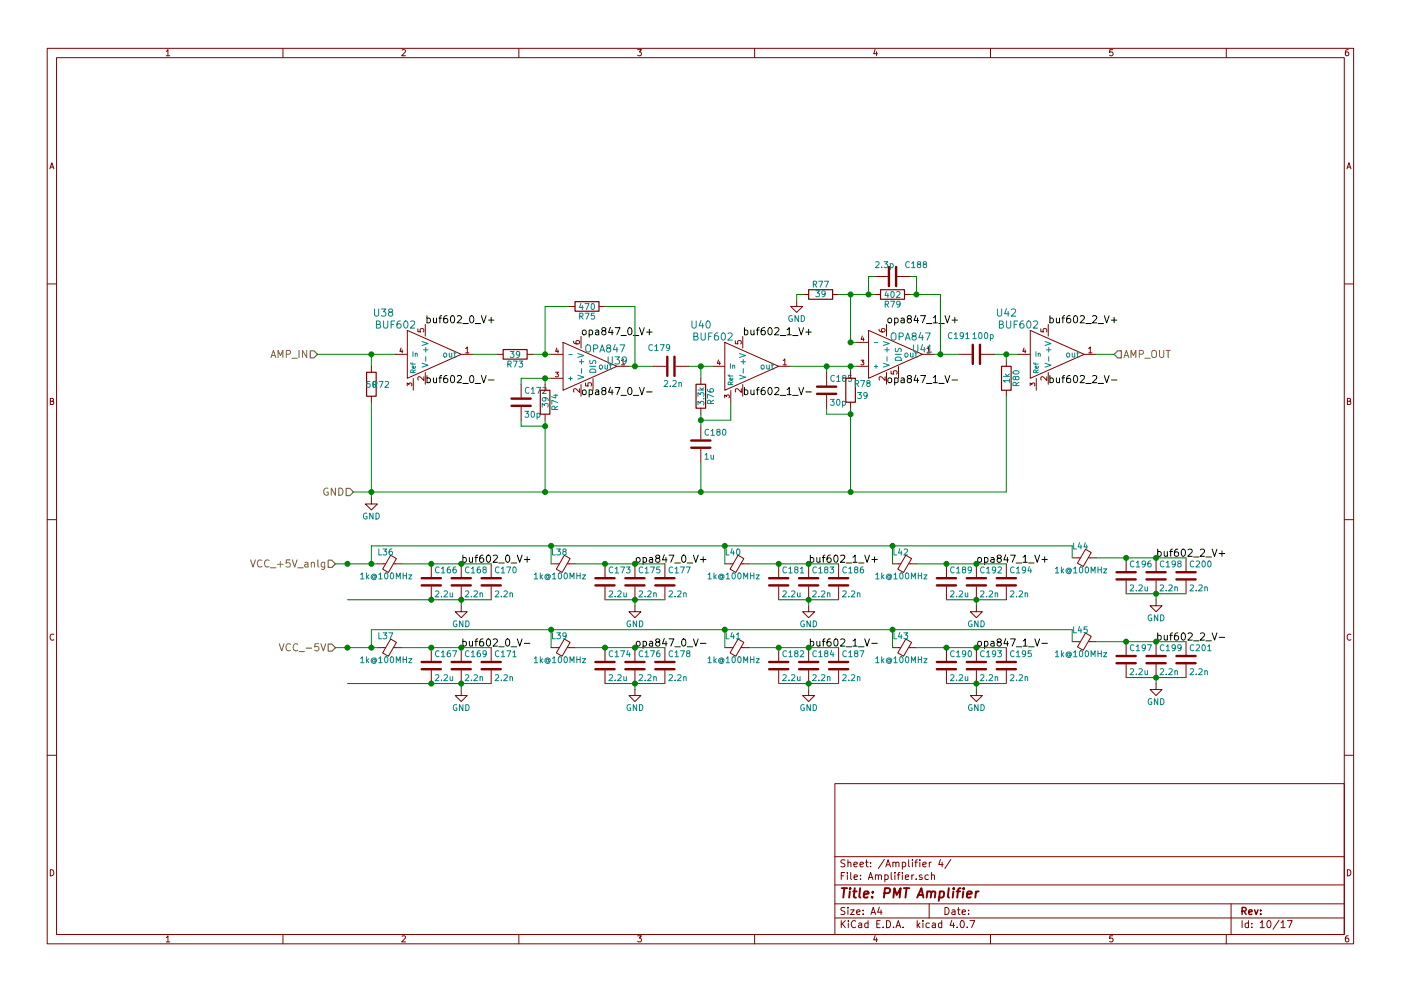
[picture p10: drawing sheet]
<svg xmlns="http://www.w3.org/2000/svg" width="297mm" height="210mm" viewBox="0 0 297 210" stroke-linecap="round" stroke-linejoin="round" font-family="sans-serif">
<g fill="none" stroke="#840000" stroke-width=".21">
<path d="M10 10.3h277v189.9h-277zM12 12.2h273v186.1h-273zM35.3 10.9l.3-.4v1.3M35.3 11.8h.7M60 10.3v1.9M85.2 10.6l.5-.1 .3 .4-.8 .9h.8M110 10.3v1.9M135.2 10.5h.8l-.4 .5 .3 .1 .1 .2-.1 .4-.2 .1-.5-.1M160 10.3v1.9M185.5 10.5l-.3 .9h.8M185.9 11v.8M210 10.3v1.9"/>
<path d="M235.9 10.5h-.6v.6h.6l.1 .5-.3 .2-.4-.1M260 10.3v1.9M285.9 10.5l-.4 .1-.2 .2-.1 .8 .3 .2 .4-.1 .1-.4-.1-.2-.4-.1-.3 .3M10.6 35.8l.4-1.3 .4 1.3M10.7 35.5h.6M285.6 35.8l.4-1.3 .4 1.3M285.7 35.5h.6M185.4 58.7h2.8M190.2 58.7h2.8M10 60.2h2M78.7 77.7v1.3M83.8 75.2h2.5"/>
<path d="M85 73.8l-.2 .7h.6M85.3 74.2v.7M86.4 70.1l11.4 5.1-11.4 5.1zM88.6 69.8v.6h.6v-.6h.5l.2 .1-.2 .5M89.9 79.9v.8l-.9-.8-.4 .3 .1 .4M90.2 68.8v2.5M90.2 79v2.5M97.8 75.2h2.5M98.7 74l.4-.4v1.3M98.7 74.9h.7M105.4 75.2h1.3M111.8 75.2h1.2"/>
<path d="M116.8 75.2h2.5M117.8 79h.6l-.3 .3 .3 .2-.1 .4h-.5M118.1 73.8l-.3 .7h.6M118.3 74.2v.7M119.4 72.6l11.4 5.1-11.4 5.1zM120.6 65h1.3M121.6 72.4l.1 .3 .2 .2 .7 .1 .3-.3-.1-.4-.7 .1v.3l.2 .3M123.2 71.4v2.5M127 65h1.3M130.9 77.7h2.4M131.7 76.5l.4-.4v1.3M131.7 77.4h.8"/>
<path d="M138.4 77.7h2.8M143.3 77.7h2.7M151.1 77.7h2.5M152.3 76.4l-.2 .7h.6M152.6 76.8v.6M153.7 72.6l11.4 5.1-11.4 5.1zM155.9 72.3v.6l.6 .1v-.7h.5l.2 .2-.2 .5M157.5 71.4v2.5M165.2 77.7h2.4M166 76.5l.4-.4v1.3M166 77.4h.8M168.9 63.7v1.3h1.3l-1.3 1.3-1.3-1.3h1.3"/>
<path d="M170.2 62.5h1.2M175.3 79v2.8M176.5 62.5h1.3M180.3 79v1.3M181.6 77.7h2.5M181.6 72.6h2.5M182.5 76.4h.7l-.4 .4 .4 .2-.1 .3h-.6M182.8 71.3l-.2 .7h.6M183.1 71.7v.6M184.1 70.1l11.5 5.1-11.5 5.1zM185.4 62.5h1.3M186.4 69.8v.4l.3 .2h.7l.3-.2-.2-.4h-.6v.4l.2 .2"/>
<path d="M187.7 79.9v.8l-1-.8-.3 .3 .1 .4M188 68.8v2.5M188 79v2.5M188.9 78.7v.6l.6 .1v-.7h.6l.1 .2-.1 .5M190.5 77.8v2.5M191.8 62.5h1.2M195.6 75.2h2.5M196.5 74l.4-.4v1.3M196.5 74.9h.7M203.2 75.2h2.8M208 75.2h2.8M213.4 76.4v1.3"/>
<path d="M215.9 75.2h2.5M217.1 73.8l-.2 .7h.6M217.3 74.2v.7M218.4 70.1l11.5 5.1-11.5 5.1zM220.7 69.8v.6h.6v-.6h.5l.1 .1-.1 .5M221.9 79.9v.8l-.9-.8-.3 .3 .1 .4M222.2 68.8v2.5M222.2 79v2.5M229.9 75.2h2.5M230.8 74l.4-.4v1.3M230.8 74.9h.7M285 60.2h2"/>
<path d="M10.7 85.1h.5l.1-.5-.6-.1v1.3h.5l.2-.4-.3-.3M78.7 84.1v1.2M86.3 81.9v-.7l.4 .4 .2-.4 .3 .1v.6M87.6 80.3v2.5M110.5 81.5v2.8M110.5 86.4v2.7M115.6 81.5v1.3M115.6 87.9v1.2M116.8 80.3h2.5M122.9 82.5v.8l-.9-.8-.4 .2 .1 .5M123.2 81.6v2.5M124.2 81.2v.7h.5v-.7h.6l.1 .2-.1 .5"/>
<path d="M125.7 80.3v2.5M148.6 80.3v1.2M148.6 86.6v1.3M148.6 90.4v2.8M148.6 95.2v2.8M153.6 84.4v-.6l.4 .3 .2-.3h.3v.6M154.9 82.8v2.5M157.2 82.5v.8l-.9-.8-.4 .2 .1 .5M157.5 81.6v2.5M175.3 83.8v2.8M180.3 85.3v1.3M213.4 82.8v1.3"/>
<path d="M218.4 81.9v-.7l.4 .4 .2-.4 .3 .1v.6M219.7 80.3v2.5M285.7 85.1h.5l.1-.5-.6-.1v1.3h.5l.2-.4-.3-.3M10 110.3h2M78.7 105.7v1.2h1.3l-1.3 1.3-1.2-1.3h1.2M80 119.6h1.8M82.8 117.8l1.2 .7-1.7 3-1.2-.8zM83.4 119.6h1.7M91.4 119.6v2.8M97.8 119.6v2.8M104.1 119.6v2.8M116.8 119.6h1.8"/>
<path d="M119.7 117.8l1.2 .7-1.7 3-1.2-.8zM120.3 119.6h1.6M128.3 119.6v2.8M134.6 119.6v2.8M141 119.6v2.8M153.7 119.6h1.7M156.5 117.8l1.2 .7-1.7 3-1.2-.8zM157.1 119.6h1.6M165.1 119.6v2.8M171.4 119.6v2.8M177.8 119.6v2.8M189.2 119.6h1.8"/>
<path d="M192 117.8l1.3 .7-1.7 3-1.3-.8zM192.7 119.6h1.6M200.7 119.6v2.8M207 119.6v2.8M213.4 119.6v2.8M227.3 118.4h1.8M230.1 116.5l1.3 .7-1.7 3-1.3-.7zM230.8 118.4h1.6M238.8 118.4v2.8M245.1 118.4v2.8M251.5 118.4v2.8M285 110.3h2"/>
<path d="M11.4 134.6a.58 .58 0 0 0-.8 .6 .58 .58 0 0 0 .8 .5M80 137.4h1.8M82.8 135.6l1.2 .7-1.7 2.9-1.2-.7zM83.4 137.4h1.7M91.4 124.5v2.7M91.4 137.4v2.8M97.8 128.5v1.3h1.3l-1.3 1.3-1.3-1.3h1.3M97.8 124.5v2.7M97.8 137.4v2.8M104.1 124.5v2.7M104.1 137.4v2.8M116.8 137.4h1.8"/>
<path d="M119.7 135.6l1.2 .7-1.7 2.9-1.2-.7zM120.3 137.4h1.6M128.3 124.5v2.7M128.3 137.4v2.8M134.6 128.5v1.3h1.3l-1.3 1.3-1.3-1.3h1.3M134.6 124.5v2.7M134.6 137.4v2.8M141 124.5v2.7M141 137.4v2.8M153.7 137.4h1.7M156.5 135.6l1.2 .7-1.7 2.9-1.2-.7zM157.1 137.4h1.6"/>
<path d="M165.1 124.5v2.7M165.1 137.4v2.8M171.4 128.5v1.3h1.3l-1.3 1.3-1.2-1.3h1.2M171.4 124.5v2.7M171.4 137.4v2.8M177.8 124.5v2.7M177.8 137.4v2.8M189.2 137.4h1.8M192 135.6l1.3 .7-1.7 2.9-1.3-.7zM192.7 137.4h1.6M200.7 124.5v2.7M200.7 137.4v2.8"/>
<path d="M207 128.5v1.3h1.3l-1.3 1.3-1.3-1.3h1.3M207 124.5v2.7M207 137.4v2.8M213.4 124.5v2.7M213.4 137.4v2.8M227.3 136.1h1.8M230.1 134.3l1.3 .7-1.7 3-1.3-.7zM230.8 136.1h1.6M238.8 123.2v2.8M238.8 136.1v2.8M245.1 127.2v1.3h1.3l-1.3 1.3-1.3-1.3h1.3M245.1 123.2v2.8"/>
<path d="M245.1 136.1v2.8M251.5 123.2v2.8M251.5 136.1v2.8M286.4 134.6a.58 .58 0 0 0-.8 .6 .58 .58 0 0 0 .8 .5M91.4 142.2v2.8M97.8 146.3v1.3h1.3l-1.3 1.2-1.3-1.2h1.3M97.8 142.2v2.8M104.1 142.2v2.8M128.3 142.2v2.8M134.6 146.3v1.3h1.3l-1.3 1.2-1.3-1.2h1.3M134.6 142.2v2.8M141 142.2v2.8"/>
<path d="M165.1 142.2v2.8M171.4 146.3v1.3h1.3l-1.3 1.2-1.2-1.2h1.2M171.4 142.2v2.8M177.8 142.2v2.8M200.7 142.2v2.8M207 146.3v1.3h1.3l-1.3 1.2-1.3-1.2h1.3M207 142.2v2.8M213.4 142.2v2.8M238.8 141v2.8M245.1 145v1.3h1.3l-1.3 1.3-1.3-1.3h1.3M245.1 141v2.8M251.5 141v2.8"/>
<path d="M10 160.2h2M177 166.3h108v32h-108zM285 160.2h2M10.7 184.5a.65 .65 0 0 1 .7 .7 .65 .65 0 0 1-.7 .6zM35.3 198.9l.3-.4v1.3M35.3 199.8h.7M60 198.3v1.9M85.2 198.6l.5-.1 .3 .4-.8 .9h.8M110 198.3v1.9M135.2 198.5h.8l-.4 .5 .3 .1 .1 .2-.1 .4-.2 .1-.5-.1M160 198.3v1.9M177 194.8h108"/>
<path d="M177 191.8h108M177 187.8h108M177 181.8h108M178.4 195.3v1.5M178.4 185.8h.5M178.6 196l.6 .8M179.1 185.1h-.7v1.5M179.1 192.6l-.5-.1-.3 .3 .1 .3 .7 .4v.4l-.2 .1-.6-.1M179.1 182.5l-.5-.1-.3 .3 .1 .3 .7 .4v.4l-.2 .1-.6-.1M179.2 195.3l-.8 .9M179.7 185.1v.2M179.7 185.6v1"/>
<path d="M179.8 192.5v.2M179.8 183.1l.2-.2 .4 .1v.9M179.8 182.4v1.5M179.8 193v1M179.9 195.3v.2M179.9 195.8v1M180.3 193h.8l-.8 1h.8M180.4 185.1v1.3l.2 .2M181.1 183.4l.7-.1-.1-.3-.4-.1-.2 .2v.7h.6M181.1 186.1l.7-.1-.1-.3-.4-.1-.2 .2 .1 .7h.5M181.4 195.5a.71 .71 0 0 0-1 .5 .71 .71 0 0 0 .8 .8l.2-.1M181.6 193.5l.7-.1v-.3l-.4-.1-.3 .2 .1 .7h.6"/>
<path d="M182.1 195.9h.6v.9M182.3 183.4l.8-.1-.1-.3-.4-.1-.3 .2 .1 .7h.6M182.4 186.5v.1M182.4 185.7v.1M182.7 196.2l-.7 .3 .2 .3 .5-.1M183 193.9v.1M183 193.1v.1M183.5 182.9h.6M183.7 182.4v1.3l.4 .2M184 195.9l-.4-.1-.3 .3 .1 .6 .2 .1 .4-.1M184 195.3v1.5M184.1 186.6l.5-1.5 .5 1.5"/>
<path d="M184.2 186.2h.7M184.6 183.8v.1M184.6 183v.1M184.7 194l.4-1.5 .5 1.5M184.8 193.6h.7M185.5 198.5l-.3 .9h.8M185.6 185.7l.2-.1 .4 .1v.9M185.6 185.6v1M185.9 199v.8M185.9 196h.5M186.2 185.8l.3-.2 .3 .1 .1 .9M186.4 192.5l-.3 1h.9"/>
<path d="M186.6 195.3h-.7v1.5h.7M186.8 193v1M187.2 196.7v.1M187.5 182.3l-1.3 2M187.6 185.7l.4-.1 .3 .3-.1 .6h-.6M187.6 185.6v1.5M187.8 183.9l.5-1.5 .5 1.5M187.9 183.5h.7M188 195.3a.76 .76 0 0 1 .8 .8 .76 .76 0 0 1-.8 .7zM189 185.1v1.3l.2 .2M189.3 183.1l.2-.2 .4 .1v.9M189.3 182.9v1"/>
<path d="M189.5 196.7v.1M189.7 185.1v.2M189.7 185.6v1M189.9 183.1l.3-.2 .3 .1 .1 .9M190 196.8l.4-1.5 .6 1.5M190.1 196.4h.7M190.2 185.6h.6M190.8 185.1l-.4 .2v1.3M191.3 185.1v.2M191.3 183l.4-.1 .3 .3-.1 .6h-.6M191.3 182.9v1.5M191.3 185.6v1"/>
<path d="M191.5 196.7v.1M191.9 186.1l.8-.1-.1-.3-.4-.1-.3 .2 .1 .7h.6M192.7 182.4v1.3l.2 .2M193.3 185.6v1M193.4 182.4v.2M193.4 182.9v1M193.8 185.6l-.5 .3M194 182.9h.5M194.3 186.5v.1M194.5 195.3v1.5M194.5 182.4l-.3 .2v1.3M194.6 196.3l.4 .5"/>
<path d="M195 182.4v.2M195 182.9v1M195 195.8l-.5 .6M195.5 185.7l-.4-.1-.2 .2 .1 .2 .5 .2v.3h-.6M195.7 183.4l.7-.1-.1-.3-.4-.1-.2 .2v.7h.6M195.7 195.3v.2M195.7 195.8v1M196.8 185.7l-.4-.1-.3 .3 .1 .6 .2 .1 .4-.1M197 191.8v3M197 195.9l-.4-.1-.3 .3 .1 .6 .2 .1 .4-.1M197 182.9v1M197.5 182.9l-.5 .3"/>
<path d="M197.5 185.7l.2-.1 .4 .1v.9M197.5 185.1v1.5M197.7 195.9h.6v.9M198.3 196.2l-.7 .3 .2 .3 .5-.1M199.4 182.3l-.4 1.1h1M199.7 195.9l-.5-.1-.2 .3v.6l.2 .1 .5-.1M199.7 195.3v1.5M199.7 182.9v1M200.4 192.5a.76 .76 0 0 1 .8 .8 .76 .76 0 0 1-.8 .7zM201.6 182.3l-1.3 2M201.8 195.2l-.4 1.1h1M201.9 193.1h.5l.1 .9"/>
<path d="M202.2 195.8v1M202.5 193.4l-.7 .3 .2 .3 .5-.1M202.9 196.7v.1M203 193h.6M203.2 192.5v1.3l.4 .2M203.8 195.4l.1-.1a.8 .8 0 0 1 .6 .8 .8 .8 0 0 1-.6 .7 .97 .97 0 0 1-.1-1.4zM204 193.5l.7-.1-.1-.3-.4-.1-.2 .2 .1 .7h.5M205.1 196.7v.1M205.4 193.9v.1M205.4 193.1v.1M205.6 195.3h1.1l-.7 1.5M210 198.3v1.9"/>
<path d="M235.9 198.5h-.6v.7l.6-.1 .1 .5-.3 .2-.4-.1M260 198.3v1.9M261 191.8v6.5M263.3 195.3v1.5M264.7 195.9l-.4-.1-.3 .3 .1 .6 .2 .1 .4-.1M264.7 195.3v1.5M265.4 196.7v.1M265.4 195.9v.1M267.2 195.8l.4-.5v1.5M267.2 196.8h.8M268.8 195.5l.2-.2a.8 .8 0 0 1 .5 .8 .8 .8 0 0 1-.5 .7l-.4-.5zM271.2 195.2l-1.3 2"/>
<path d="M271.6 195.8l.4-.5v1.5M271.6 196.8h.9M272.9 195.3h1.1l-.7 1.5M285.7 184.5a.65 .65 0 0 1 .7 .7 .65 .65 0 0 1-.7 .6zM285.9 198.5l-.4 .1-.2 .3-.1 .7 .3 .2 .4-.1 .1-.4-.1-.2-.4-.1-.3 .3"/>
</g>
<path d="M263.3 193.3l.8-.1 .1-.2-.1-.3-.2-.2h-.6v1.5M263.7 193.3l.5 .7M264.8 193.5l.7-.1-.1-.3-.4-.1-.2 .2v.7h.6M266 193l.3 1 .4-1M267.3 193.9v.1M267.3 193.1v.1" fill="none" stroke="#840000" stroke-width=".3"/>
<g fill="none" stroke="#840000" stroke-width=".41">
<path d="M178.5 188.4h1.1M179 188.4l-.2 2M180.2 189.1l-.2 1.3M180.3 188.4l-.1 .2 .2-.1-.1-.1-.1 .2M180.9 189.1h.7M181.2 188.4l-.2 1.8 .1 .1 .4 .1M182.4 188.4l-.2 1.8 .2 .2M183.2 189.8l.9-.2v-.4l-.6-.1-.3 .3v.9h.7M184.9 190.3v.1M185.1 189.2l-.1 .2-.1-.1 .2-.1-.1 .2M187.5 189.5l1-.1a.56 .56 0 0 0 .1-.9l-1-.1-.2 2M189.4 190.4l.2-2 .5 1.5 .9-1.5-.3 2"/>
<path d="M191.6 188.4h1.2M192.2 188.4l-.2 2M194.5 190.4l.9-2 .4 2M194.7 189.9h1M196.6 189.3l.3-.2 .5 .1-.1 1.2M196.6 189.1l-.1 1.3M197.5 189.4a.52 .52 0 0 1 .7-.2v1.2M199.3 189.2l.5-.1 .3 .2-.1 1a.67 .67 0 0 1-.9 0M199.3 189.1l-.3 2M201.2 188.4l-.2 1.8 .2 .2M202.1 189.1l-.1 1.3M202.2 188.4v.2l.1-.1-.1-.1v.2"/>
<path d="M202.8 189.1h.8M203.7 188.4l-.4 .1-.2 .2-.2 1.7M204.2 189.1l-.1 1.3M204.3 188.4v.2l.1-.1-.1-.1v.2M205 189.8l1-.2v-.4h-.8l-.2 1 .2 .2 .6-.1M206.9 189.1l-.1 1.3M207.5 189.1l-.4 .1-.2 .3"/>
</g>
<path d="M77.7 79h2.1v5.1h-2.1zM106.7 74.2h5.1v2h-5.1zM121.9 64h5.1v2h-5.1zM171.4 61.5h5.1v2h-5.1zM186.7 61.5h5.1v2h-5.1zM212.3 77.7h2.1v5.1h-2.1zM114.6 82.8h2v5.1h-2zM147.6 81.5h2v5.1h-2zM179.3 80.3h2.1v5h-2.1z" fill="none" stroke="#840000" stroke-width=".25"/>
<g fill="none" stroke="#008484" stroke-width=".21">
<path d="M173.6 59.7h.8l-.5 1.2M174.8 59.7h.8l-.5 1.2M185.7 55.6l.5-.1 .2 .4-.8 .9h.8M186.9 56.7v.1M187.4 55.5h.8l-.4 .5 .4 .1v.6l-.2 .1-.6-.1M188.8 56l.3-.1 .3 .3-.1 .5h-.5M188.8 55.9v1.3M192.8 55.6a.56 .56 0 0 0-.8 .5 .56 .56 0 0 0 .8 .6M193.3 55.9l.3-.4v1.3M193.3 56.8h.7M194.7 56.1l-.2-.3 .1-.2h.6v.3l-.6 .2-.1 .2 .1 .4 .1 .1h.3l.2-.3v-.3l-.2-.1M196 56.1l-.3-.3 .1-.2h.6v.3l-.6 .2-.1 .2 .1 .4 .2 .1h.2l.2-.3v-.3l-.2-.1"/>
<path d="M79.4 65.6v1.2l.3 .3h.3l.3-.3v-1.2M79.8 68.8h.7l.1-.3-.1-.3-.7-.1v1.5h.6l.2-.1 .1-.4-.4-.3M80.9 65.6h.9l-.5 .5 .5 .3-.1 .5-.2 .2-.6-.2M81.3 68.1v1.2l.3 .3h.3l.3-.3v-1.2M82.7 66.2l-.3-.3v-.2l.3-.1h.4l.2 .3-.1 .2-.7 .2-.1 .2v.3l.3 .3h.3l.3-.3v-.3l-.3-.3M82.9 68.8h.5M83.7 68.1h-.8v1.5M84.9 68.1l-.4 .1a.99 .99 0 0 0 0 1.4l.5-.1v-.5l-.3-.3h-.2l-.3 .3M85.8 68.2l.2-.1a.81 .81 0 0 1 .5 .8 .81 .81 0 0 1-.5 .7 .98 .98 0 0 1-.2-1.4zM87 68.2l.6-.1 .3 .4-.9 1.1h.9M87.1 77l.1 .2h.9M87.4 77v.4"/>
<path d="M87.6 74.6v1M87.6 79.1v-.5l-.4-.1-.1 .6h1M88 77.7l-.1 .4h-.4v-.4l.1-.1 .1 .5M88 75.1l.4-.1 .1 .6M88 74.9v.7M88.1 78.5l-.5 .3M89.5 77.1l1.3 .4-1.3 .4M89.5 72.5l1.3 .4-1.3 .4M89.8 74.2h1M90.3 73.7v1M90.3 75.7v.9M94.2 75l.3-.1 .2 .3v.3l-.2 .3-.4-.3z"/>
<path d="M95.2 74.9l.1 .8 .3 .1 .2-.2M95.8 74.9v.9M96.2 74.9h.5M96.4 74.5v1.1l.3 .2M107.7 77.3l.6-.1v-.5l-.6-.1v1.3M108 77.3l.4 .6M108.2 74.6h.8l-.5 .5 .4 .1v.5l-.2 .1-.5-.1M108.8 76.6h.9l-.6 1.3M110 76.6h.8l-.4 .5 .4 .1v.5l-.2 .2-.6-.2M110.2 75.1l-.2 .3-.4-.1-.1-.6 .5-.1 .2 .2-.1 .7-.3 .3h-.2M120.6 75.2h.7M121 79.9v.8"/>
<path d="M122.5 79.6l1.3 .4-1.3 .4M122.5 75l1.3 .4-1.3 .4M122.8 76.8h1M122.9 67.1l.6-.1 .1-.5-.7-.1v1.3M123.2 64.3l-.3 .9h.7M123.2 67.1l.4 .6M123.3 76.3v.9M123.3 78.2v1M123.5 64.8v.9M124 64.4h.9l-.6 1.3M124.1 66.4h.8l-.5 1.3M124.3 73.4a.5 .5 0 0 1 .5-.2 .5 .5 0 0 1 .4 .5l-.1 .8-.3 .2a.53 .53 0 0 1-.6-.5z"/>
<path d="M125 77.7h1.3M125.1 78.5a.69 .69 0 0 1 .8-.2 .69 .69 0 0 1 .4 .7h-1.3zM125.1 76.4v.7h.4a.54 .54 0 0 1 .7-.6l.1 .2-.1 .5M125.4 64.5l.2-.1a.67 .67 0 0 1 .5 .6 .67 .67 0 0 1-.5 .7l-.3-.5zM125.9 74l.7-.1 .1-.2v-.4l-.3-.1h-.5v1.5M126 66.4h-.6l-.1 .6h.7v.6l-.2 .1-.5-.1M127.2 77.5l.3-.1 .2 .3v.3l-.2 .3-.4-.3zM127.2 74.7l.5-1.5 .5 1.5M127.3 74.3h.7M128.3 77.4v.8l.3 .1 .2-.1M128.8 77.4v.9M128.9 73.8l-.3-.3 .1-.2 .2-.1h.4l.2 .3-.1 .2-.6 .2-.2 .2v.3l.3 .3h.3l.3-.3v-.3l-.3-.3"/>
<path d="M128.9 75.7v1.3l.3 .2h.3l.3-.2v-1.3M129.2 77.4h.5M129.4 77v1.1l.3 .2M130.4 75.7h.9l-.5 .6 .5 .3v.5l-.3 .1-.6-.1M130.4 73.1l-.4 1.1h1M130.8 73.7v1M131.4 73.2h1.1l-.7 1.5M132.8 76.4l-.3 .3h-.3l-.3-.3 .1-.5 .5-.2a.96 .96 0 0 1-.1 1.5h-.3M138.3 73.2a.56 .56 0 0 0-.7 .5 .56 .56 0 0 0 .7 .6M138.8 73.5l.4-.4v1.3M138.8 74.4h.7M140 73.1h.8l-.5 1.3"/>
<path d="M142 73.7l-.2 .2-.4-.1-.1-.6 .5-.1 .2 .2-.1 .8-.3 .3h-.2M146.7 68.1v1.2l.3 .3h.3l.3-.3v-1.2M147.1 71.4l.7-.1 .1-.2v-.3l-.8-.2v1.6h.6l.3-.3v-.3l-.4-.2M148.6 68l-.4 1.1h1M148.6 70.6v1.3l.3 .3h.3l.3-.3v-1.3M149 68.6v1M149.9 68.2l.2-.1a.81 .81 0 0 1 .5 .8 .81 .81 0 0 1-.5 .7 .98 .98 0 0 1-.2-1.4zM150.2 71.4h.5M151 70.6h-.8v1.6M152.2 70.6l-.4 .1a.99 .99 0 0 0 0 1.5l.5-.2v-.5l-.3-.3h-.2l-.3 .3M153.1 70.7l.2-.1a.81 .81 0 0 1 .5 .8 .81 .81 0 0 1-.5 .8 .98 .98 0 0 1-.2-1.5zM154.4 70.8l.5-.2 .3 .5-.9 1.1h.9"/>
<path d="M154.4 79.5l.1 .3h.9M154.7 79.5v.4M154.9 77.2v1M155.3 77.6l.4-.1 .1 .7M155.3 77.5v.7M156.8 79.6l1.3 .4-1.3 .4M156.8 75l1.3 .4-1.3 .4M157.1 76.8h1M157.6 76.3v.9M157.6 78.2v1M161.4 77.6l.4-.2 .2 .3v.3l-.2 .3-.4-.1zM162.6 77.4v.8l.3 .1 .2-.1"/>
<path d="M163.1 77.4v.9M163.5 77.4h.5M163.7 77v1.1l.3 .2M167.9 67a.59 .59 0 0 0-.7 .6 .59 .59 0 0 0 .7 .5l.1-.4h-.2M169.3 66.9v1.3l-.7-1.3v1.3M169.9 66.9a.64 .64 0 0 1 .7 .7 .64 .64 0 0 1-.7 .6zM172.4 60.3l.7-.1v-.4l-.7-.1v1.2M172.7 60.3l.5 .6M172.9 61.7h.8l-.4 .5 .4 .1v.5l-.2 .2-.6-.2M175 62.2l-.3 .3-.4-.1v-.6l.4-.1 .3 .2-.1 .8-.3 .3h-.3M176.9 79.8a.56 .56 0 0 0-.8 .5 .56 .56 0 0 0 .8 .5M180.5 79.6h-.6v.6h.6v.6l-.2 .1-.4-.1"/>
<path d="M185.3 77.8h.8M185.3 72.7h.8M185.7 77.4v.8M187.3 77.1l1.2 .4-1.2 .4M187.3 72.5l1.2 .4-1.2 .4M187.6 74.2h.9M187.7 64.6l.6-.1v-.5l-.6-.1v1.3M187.9 61.8l-.2 .9h.7M188 64.6l.4 .6M188.1 73.7v1M188.1 75.7v.9M188.2 62.3v.8"/>
<path d="M188.8 63.9h.9l-.6 1.3M189 62l.2-.1a.67 .67 0 0 1 .4 .6 .67 .67 0 0 1-.4 .6l-.3-.4zM189 70.9a.5 .5 0 0 1 .6-.3 .5 .5 0 0 1 .4 .5l-.1 .9-.3 .2a.53 .53 0 0 1-.6-.6zM189.8 75.2h1.3M189.9 76a.69 .69 0 0 1 .7-.2 .69 .69 0 0 1 .5 .6h-1.3zM189.9 73.9v.6l.4 .1a.54 .54 0 0 1 .7-.6l.1 .1-.1 .5M190.1 62l.5-.1 .2 .3-.8 .9h.8M190.6 71.4h.8l.1-.3-.1-.3-.2-.2h-.6v1.6M190.8 64.4l-.2 .3-.4-.1v-.6l.4-.1 .2 .2v.8l-.3 .3h-.3M191.9 75l.4-.1 .2 .3v.3l-.2 .3-.4-.2zM191.9 72.2l.6-1.6 .5 1.6M192.1 71.7h.7"/>
<path d="M193 74.9l.1 .8 .3 .1 .2-.2M193.6 74.9v.9M193.7 71.3l-.3-.3v-.2l.3-.2 .4 .1 .2 .2-.1 .2-.7 .3-.1 .2v.3l.3 .3h.3l.3-.3v-.3l-.3-.3M193.7 73.2v1.2l.3 .3h.3l.3-.3v-1.2M194 74.9h.5M194.2 74.5v1.1l.3 .2M195.2 70.6l-.4 1h1M195.6 71.1v1.1M195.6 73.1l-.4 1.1h1M196 73.7v1M196.2 70.6h1l-.6 1.6M196.7 73.6l.4-.4v1.5"/>
<path d="M196.7 74.7h.9M201.8 70.7a.56 .56 0 0 0-.7 .5 .56 .56 0 0 0 .7 .5M202.3 70.9l.4-.3v1.3M202.3 71.9h.7M204.3 71.1l-.3 .3-.3-.1-.1-.6 .4-.1 .3 .2-.1 .7-.3 .4h-.2M204.8 70.9l.3-.3v1.3M204.8 71.9h.7M206.3 70.9l.3-.3v1.3M206.3 71.9h.7M207.6 70.7l.2-.1a.67 .67 0 0 1 .4 .6 .67 .67 0 0 1-.4 .7l-.3-.5zM208.8 70.7l.2-.1a.67 .67 0 0 1 .4 .6 .67 .67 0 0 1-.4 .7l-.3-.5zM210 71.1l.3-.1 .3 .2-.1 .6h-.5"/>
<path d="M210 71v1.3M211.5 65.6v1.2l.3 .3h.3l.3-.3v-1.2M211.9 68.8h.6l.2-.3-.1-.3-.7-.1v1.5h.6l.2-.1 .1-.4-.4-.3M212.8 79.9h1.2M213.2 79.4l.4 .5M213.4 65.5l-.4 1.1h1M213.4 68.1v1.2l.3 .3h.3l.3-.3v-1.2M213.7 66.1v1M214 79.4l-.5 .3M214.5 65.7l.5-.1 .3 .4-.9 1.1h.9M214.8 78.8a.76 .76 0 0 1 1.3 .3 .74 .74 0 0 1-1.3-.1zM215 68.8h.5"/>
<path d="M215.7 68.1h-.7v1.5M217 68.1l-.5 .1a.99 .99 0 0 0 0 1.4l.5-.1 .1-.5-.3-.3h-.3l-.3 .3M217.8 68.2l.3-.1a.81 .81 0 0 1 .5 .8 .81 .81 0 0 1-.5 .7l-.3-.1-.1-.5zM219.1 68.2l.6-.1 .3 .4-.9 1.1h.9M219.2 77l.1 .2h.8M219.5 77v.4M219.6 74.6v1M219.7 79.1l-.1-.5-.3-.1-.1 .6h.9M220.1 77.7l-.1 .4h-.5v-.4l.2-.1 .1 .5M220.1 75.1l.4-.1v.6M220.1 74.9v.7M220.1 78.5l-.4 .3"/>
<path d="M221.6 77.1l1.2 .4-1.2 .4M221.6 72.5l1.2 .4-1.2 .4M221.9 74.2h.9M222.4 73.7v1M222.4 75.7v.9M226.2 75l.3-.1 .3 .3v.3l-.3 .3-.3-.2zM227.3 74.9l.1 .8 .3 .1 .2-.2M227.9 74.9v.9M228.3 74.9h.5M228.5 74.5v1.1l.3 .2M78.4 80.9h-.6v.6h.6v.6l-.1 .1-.5-.1M79.1 81l.2-.1a.67 .67 0 0 1 .4 .7 .67 .67 0 0 1-.4 .6l-.3-.5z"/>
<path d="M79.2 81.6l.6-.1 .1-.5-.7-.1v1.3M79.5 81.6l.4 .6M80.4 80.9h.8l-.5 1.3M81.7 81l.4-.1 .3 .4-.8 .9h.8M111.3 87.3h.8l-.4 .5 .3 .1v.5l-.1 .1-.6-.1M112.1 82.3a.56 .56 0 0 0-.7 .5 .56 .56 0 0 0 .7 .5M112.6 82.5l.4-.3v1.3M112.6 83.5h.8M112.7 87.4l.2-.1a.67 .67 0 0 1 .4 .6 .67 .67 0 0 1-.4 .6l-.3-.4zM113.8 82.2h.8l-.5 1.3M113.9 87.8l.3-.1 .3 .2-.1 .6h-.5M113.9 87.7v1.2"/>
<path d="M115 86.4v-.8l.4 .4 .1-.4h.6l.1 .2-.1 .6M115.1 82.3l.5-.1 .2 .3-.8 1h.8M115.5 84.4l.2 .2v.4h-.6l-.1-.4 .2-.2h.7l.3 .3v.3M117.4 83.9h.9M117.7 86.9l-.1-.6-.5-.1-.1 .7h1.3M117.8 83.7v.7l-.9-.2M118.3 85.4l-1.3-.5v.8M118.3 86.2l-.6 .4M120.6 80.3h.7M140.8 80.8l.5-.1 .3 .4-.8 .9h.8M142.1 81.9v.1M142.7 80.8l.5-.1 .2 .4-.8 .9h.8"/>
<path d="M143.9 81.3l.2-.2 .3 .1 .1 .8M143.9 81.1v.9M148 85.9v-.8l.5 .5 .1-.4h.5l.2 .2-.2 .5M148 84.1v-.8l.5 .4 .1-.3h.5l.2 .1-.2 .6M148 82.7h1.3M148.4 82.3l.5 .4M149.1 84.6h.2M149.3 82.3l-.5 .3M149.5 96.5l.3-.3v1.2M149.5 97.4h.7M150 82.6l.1 .4 .2 .1 .7 .1 .3-.2-.1-.5-.7 .1v.4l.2 .2M150.2 91.2a.56 .56 0 0 0-.7 .5 .56 .56 0 0 0 .7 .5"/>
<path d="M150.7 85.6l-.1-.6h-.5l-.1 .6h1.3M150.7 91.4l.4-.3v1.2M150.7 96.6l.1 .8h.3l.2-.1M150.7 92.3h.8M151.3 84.2l-1.3-.6v.9M151.3 84.9l-.6 .4M151.3 96.6v.8M152.2 91.6l-.2-.2 .1-.3 .5 .1v.3l-.5 .2-.1 .2v.3l.2 .1h.3l.2-.2-.1-.4-.1-.1M153.3 91.2l.2-.1a.67 .67 0 0 1 .4 .6 .67 .67 0 0 1-.4 .6l-.3-.4zM154.9 81.6v-.5h-.4l-.1 .5h1M155.3 80.2l-.1 .5-.4-.1v-.4h.1l.1 .5M155.4 81l-.5 .4"/>
<path d="M176.1 84.7h.8l-.5 .5 .4 .1v.6l-.2 .1-.5-.1M177.4 80l.4-.4v1.3M177.4 80.9h.7M177.5 84.8l.1-.1a.67 .67 0 0 1 .5 .7 .67 .67 0 0 1-.5 .6l-.2-.5zM178.6 85.2l.4-.1 .2 .3-.1 .5h-.5M178.6 85.1v1.3M178.9 80.2l-.3-.2 .1-.2h.6v.3l-.6 .1-.1 .2 .1 .4 .2 .1h.2l.2-.2v-.4l-.2-.1M181.3 81.4l.6-.1 .1-.5-.7-.1v1.3M181.6 81.4l.4 .6M181.8 83.3h.8l-.4 .5 .4 .1v.5l-.2 .2-.6-.2M182.5 80.7h.8l-.5 1.3M183.8 83.8l-.2 .3-.4-.1v-.6l.4-.1 .2 .2v.7l-.3 .4h-.3"/>
<path d="M184 81.3l-.2-.3v-.2h.6v.3l-.5 .2-.1 .2v.4l.2 .1h.3l.2-.2-.1-.4-.1-.1M214 80.8h-1.2l.3 .3M214 80.4v.7M215.3 80.1l.3-.2h.3l.2 .2-.1 .4-.4 .1-.2-.1-.2-.6h-.3l-.1 .6 .3 .1 .2-.2M215.4 81.8v-.6l-.5-.1-.1 .7h1.3M216.1 81.1l-.7 .4M77.8 108.9a.59 .59 0 0 0-.7 .6 .59 .59 0 0 0 .7 .6v-.5h-.2M79.1 108.9v1.2l-.7-1.2v1.2M79.7 108.9a.64 .64 0 0 1 .7 .6 .64 .64 0 0 1-.7 .6zM80.3 116.5v1.2h.6M81.2 116.5h.8l-.4 .5 .3 .1v.5l-.1 .1-.6-.1M83.1 116.5h-.4l-.2 .3v.7l.2 .2 .5-.1-.1-.6h-.4l-.2 .2"/>
<path d="M117.1 116.5v1.2h.7M118 116.5h.8l-.4 .5 .4 .1v.5l-.2 .1-.6-.1M119.6 117l-.3-.2 .1-.2h.6v.3l-.6 .2-.1 .2 .1 .3 .2 .1h.2l.2-.2v-.4l-.2-.1M154 116.5v1.2h.6M155.2 116.4l-.3 .9h.8M155.5 116.9v.8M156.3 116.6l.1-.1a.67 .67 0 0 1 .5 .6 .67 .67 0 0 1-.5 .6l-.2-.4zM189.5 116.5v1.2h.6M190.8 116.4l-.3 .9h.8M191.1 116.9v.8M191.7 116.6l.5-.1 .2 .3-.8 .9h.8M227.6 115.2v1.3h.6"/>
<path d="M228.9 115.1l-.3 .9h.8M229.2 115.6v.9M230.1 115.1l-.3 .9h.8M230.4 115.6v.9M240.4 119.1a.56 .56 0 0 0-.8 .5 .56 .56 0 0 0 .8 .6M240.9 119.4l.4-.4v1.3M242.8 119.6l-.2 .2-.4-.1v-.6l.4-.1 .2 .2v.8l-.3 .3h-.3M243.9 119l-.3 .1-.2 .2v.7l.2 .3 .4-.1-.1-.6-.3-.1-.2 .2M246.8 119.1a.56 .56 0 0 0-.8 .5 .56 .56 0 0 0 .8 .6M247.3 119.4l.3-.4v1.3M249.2 119.6l-.2 .2-.4-.1-.1-.6 .5-.1 .2 .2-.1 .8-.3 .3h-.2M249.9 119.6l-.2-.3 .1-.2h.6v.3l-.6 .2-.1 .2 .1 .4 .1 .1h.3l.2-.3v-.3l-.2-.1"/>
<path d="M253.1 119.1a.56 .56 0 0 0-.8 .5 .56 .56 0 0 0 .8 .6M253.6 119.1l.5-.1 .2 .4-.8 .9h.8M254.9 119.1l.2-.1a.67 .67 0 0 1 .5 .7 .67 .67 0 0 1-.5 .6l-.3-.5zM256.2 119.1l.1-.1a.67 .67 0 0 1 .5 .7 .67 .67 0 0 1-.5 .6l-.2-.5zM76.5 121.9l.3-.3v1.2M76.5 139.7l.3-.4v1.3M76.5 122.8h.7M77.7 121.6v1.2M77.7 139.3v1.3M77.9 122.3l.3 .5M78.2 122l-.5 .4M78.2 139.7l-.5 .5"/>
<path d="M79.5 122.2a.31 .31 0 0 0-.4 0 .31 .31 0 0 0 0 .4 .31 .31 0 0 0 .4 0M79.5 122.1v.5h.2a.56 .56 0 0 0-.5-.8 .56 .56 0 0 0-.5 .8 .61 .61 0 0 0 1 .2M79.5 140a.31 .31 0 0 0-.4-.1 .31 .31 0 0 0 0 .5 .31 .31 0 0 0 .4 0M79.5 139.9v.5h.2a.56 .56 0 0 0-.5-.9 .56 .56 0 0 0-.5 .9 .61 .61 0 0 0 1 .2M80.3 121.9l.4-.3v1.2M80.3 134.3v1.2h.6M80.3 139.7l.4-.4v1.3M80.3 122.8h.7M81.2 134.3h.8l-.4 .4 .3 .1v.6l-.1 .1-.6-.1M81.6 121.7l.2-.1a.67 .67 0 0 1 .5 .6 .67 .67 0 0 1-.5 .6l-.3-.5zM81.6 139.4l.2-.1a.67 .67 0 0 1 .5 .7 .67 .67 0 0 1-.5 .6l-.3-.5zM82.4 134.3h.9l-.6 1.2"/>
<path d="M82.9 121.7l.1-.1a.67 .67 0 0 1 .5 .6 .67 .67 0 0 1-.5 .6l-.2-.5zM82.9 139.4l.1-.1a.67 .67 0 0 1 .5 .7 .67 .67 0 0 1-.5 .6l-.2-.5zM84 122.8v-1.2l.5 .8 .4-.8v1.2M85.5 121.6v1.2M85.5 139.3v1.3M85.5 122.1h.7M85.5 139.9h.7M86.2 121.6v1.2M86.2 139.3v1.3M86.7 122h.6l-.6 .8h.6M86.7 139.7h.6l-.6 .9h.6M92.3 125.5l.5-.1 .2 .3-.7 .9h.7"/>
<path d="M93.1 120.4a.56 .56 0 0 0-.8 .5 .56 .56 0 0 0 .8 .5M93.1 138.2a.56 .56 0 0 0-.8 .5 .56 .56 0 0 0 .8 .5M93.6 120.6l.4-.3v1.3M93.6 126.5v.1M93.6 138.4l.4-.3v1.2M93.6 121.6h.7M93.6 139.3h.7M94.2 125.5l.4-.1 .3 .3-.8 .9h.8M95.4 120.3h-.4l-.1 .3-.1 .7 .2 .3 .5-.2-.1-.6h-.4l-.2 .2M95.4 138.1h-.4l-.1 .3-.1 .7 .2 .2 .5-.1-.1-.6h-.4l-.2 .2M95.4 125.8l.1 .8h.3l.2-.1M96 138.1h.8l-.5 1.2"/>
<path d="M96 125.8v.8M96.6 120.3h-.3l-.2 .3-.1 .7 .3 .3 .4-.2-.1-.6h-.3l-.3 .2M96.8 131.8a.59 .59 0 0 0-.7 .5 .59 .59 0 0 0 .7 .6l.1-.5h-.3M98.1 131.7v1.3l-.7-1.3v1.3M98.7 125.5l.5-.1 .2 .3-.8 .9h.8M98.8 131.7a.64 .64 0 0 1 .7 .7 .64 .64 0 0 1-.7 .6zM99.4 120.4a.56 .56 0 0 0-.7 .5 .56 .56 0 0 0 .7 .5M99.4 138.2a.56 .56 0 0 0-.7 .5 .56 .56 0 0 0 .7 .5M99.9 120.6l.4-.3v1.3M99.9 126.5v.1M99.9 138.4l.4-.3v1.2M99.9 121.6h.8"/>
<path d="M99.9 139.3h.8M100.5 125.5l.5-.1 .2 .3-.8 .9h.8M101.8 120.3h-.4l-.2 .3v.7l.2 .3 .4-.2v-.6h-.4l-.2 .2M101.8 138.1h-.4l-.2 .3v.7l.2 .2 .4-.1v-.6h-.4l-.2 .2M101.8 125.9l.2-.1 .3 .1v.7M101.8 125.8v.8M102.6 120.8l-.2-.2v-.2h.6v.3l-.5 .2-.1 .2v.3l.2 .2h.3l.2-.3-.1-.4-.1-.1M103.1 138.6l-.2 .3-.4-.1-.1-.6 .5-.1 .2 .2-.1 .7-.3 .3h-.2M105 125.5l.5-.1 .2 .3-.7 .9h.7M105.8 120.4a.56 .56 0 0 0-.8 .5 .56 .56 0 0 0 .8 .5M105.8 138.2a.56 .56 0 0 0-.8 .5 .56 .56 0 0 0 .8 .5M106.3 120.6l.4-.3v1.3"/>
<path d="M106.3 126.5v.1M106.3 138.4l.4-.3v1.2M106.3 121.6h.7M106.3 139.3h.7M106.9 125.5l.4-.1 .3 .3-.8 .9h.8M107.4 120.3h.9l-.6 1.3M107.4 138.1h.9l-.6 1.2M108.1 125.9l.2-.1 .3 .1 .1 .7M108.1 125.8v.8M108.7 138.4l.4-.3v1.2M108.7 139.3h.7M108.8 120.4l.2-.1a.67 .67 0 0 1 .5 .6 .67 .67 0 0 1-.5 .7l-.3-.5z"/>
<path d="M113.3 121.9l.3-.3v1.2M113.3 139.7l.3-.4v1.3M113.3 122.8h.7M114.6 121.6v1.2M114.6 139.3v1.3M114.7 122.3l.3 .5M115 122l-.4 .4M115 139.7l-.4 .5M116.4 122.2a.31 .31 0 0 0-.5 0 .31 .31 0 0 0 0 .4 .31 .31 0 0 0 .5 0M116.4 122.1v.5h.1a.56 .56 0 0 0-.5-.8 .56 .56 0 0 0-.4 .8 .61 .61 0 0 0 .9 .2M116.4 140a.31 .31 0 0 0-.5-.1 .31 .31 0 0 0 0 .5 .31 .31 0 0 0 .5 0M116.4 139.9v.5h.1a.56 .56 0 0 0-.5-.9 .56 .56 0 0 0-.4 .9 .61 .61 0 0 0 .9 .2"/>
<path d="M117.1 121.9l.4-.3v1.2M117.1 134.3v1.2h.7M117.1 139.7l.4-.4v1.3M117.1 122.8h.8M118 134.3h.8l-.4 .4 .4 .1v.6l-.2 .1-.6-.1M118.5 121.7l.1-.1a.67 .67 0 0 1 .5 .6 .67 .67 0 0 1-.5 .6l-.2-.5zM118.5 139.4l.1-.1a.67 .67 0 0 1 .5 .7 .67 .67 0 0 1-.5 .6l-.2-.5zM119.7 121.7l.2-.1a.67 .67 0 0 1 .4 .6 .67 .67 0 0 1-.4 .6l-.3-.5zM119.7 139.4l.2-.1a.67 .67 0 0 1 .4 .7 .67 .67 0 0 1-.4 .6l-.3-.5zM120 134.8l-.2 .2h-.4v-.6l.4-.1 .2 .2v.7l-.3 .3h-.3M120.9 122.8v-1.2l.4 .8 .4-.8v1.2M122.3 122.1h.7"/>
<path d="M122.3 139.9h.7M122.3 121.6v1.2M122.3 139.3v1.3M123 121.6v1.2M123 139.3v1.3M123.5 122h.7l-.7 .8h.7M123.5 139.7h.7l-.7 .9h.7M129.2 125.5l.4-.1 .3 .3-.8 .9h.8M129.9 120.4a.56 .56 0 0 0-.7 .5 .56 .56 0 0 0 .7 .5M129.9 138.2a.56 .56 0 0 0-.7 .5 .56 .56 0 0 0 .7 .5M130.4 120.6l.4-.3v1.3M130.4 126.5v.1"/>
<path d="M130.4 138.4l.4-.3v1.2M130.4 121.6h.7M130.4 139.3h.7M131 125.5l.5-.1 .2 .3-.8 .9h.8M131.6 120.3h.8l-.5 1.3M131.6 138.1h.8l-.5 1.2M132.3 125.8v.8h.3l.2-.1M132.8 120.3h.8l-.5 .5 .4 .1v.5l-.2 .2-.5-.2M132.8 125.8v.8M133.1 138l-.2 .9h.7M133.5 138.5v.8M133.7 131.8a.59 .59 0 0 0-.8 .5 .59 .59 0 0 0 .8 .6v-.5h-.2"/>
<path d="M135 131.7v1.3l-.7-1.3v1.3M135.5 125.5l.5-.1 .2 .3-.8 .9h.8M135.6 131.7a.64 .64 0 0 1 .7 .7 .64 .64 0 0 1-.7 .6zM136.3 120.4a.56 .56 0 0 0-.8 .5 .56 .56 0 0 0 .8 .5M136.3 138.2a.56 .56 0 0 0-.8 .5 .56 .56 0 0 0 .8 .5M136.8 120.6l.3-.3v1.3M136.8 126.5v.1M136.8 138.4l.3-.3v1.2M136.8 121.6h.7M136.8 139.3h.7M137.3 125.5l.5-.1 .2 .3-.7 .9h.7M137.9 120.3h.9l-.6 1.3"/>
<path d="M137.9 138.1h.9l-.6 1.2M138.6 125.9l.2-.1 .3 .1v.7M138.6 125.8v.8M139.8 138.1h-.4l-.1 .3-.1 .7 .2 .2 .5-.1-.1-.6h-.4l-.2 .2M139.9 120.3h-.6l-.1 .6h.7v.5l-.2 .2-.5-.2M141.9 125.5l.4-.1 .3 .3-.8 .9h.8M142.6 138.2a.56 .56 0 0 0-.7 .5 .56 .56 0 0 0 .7 .5M142.6 120.4a.56 .56 0 0 0-.7 .5 .56 .56 0 0 0 .7 .5M143.1 138.4l.4-.3v1.2M143.1 120.6l.4-.3v1.3M143.1 126.5v.1M143.1 121.6h.7"/>
<path d="M143.1 139.3h.7M143.7 125.5l.5-.1 .2 .3-.8 .9h.8M144.3 138.1h.8l-.5 1.2M144.3 120.3h.8l-.5 1.3M145 125.9l.1-.1 .3 .1 .1 .7M145 125.8v.8M145.5 120.3h.8l-.5 1.3M145.8 138.6l-.2-.2v-.2h.6v.3l-.5 .2-.1 .2v.3l.2 .1h.2l.3-.2-.1-.4-.2-.1M150.1 121.9l.4-.3v1.2M150.1 139.7l.4-.4v1.3M150.1 122.8h.7M151.4 121.6v1.2"/>
<path d="M151.4 139.3v1.3M151.5 122.3l.4 .5M151.9 122l-.5 .4M151.9 139.7l-.5 .5M153.2 122.2a.31 .31 0 0 0-.5 0 .31 .31 0 0 0 0 .4 .31 .31 0 0 0 .5 0M153.2 122.1v.5h.1a.56 .56 0 0 0-.4-.8 .56 .56 0 0 0-.5 .8 .61 .61 0 0 0 1 .2M153.2 140a.31 .31 0 0 0-.5-.1 .31 .31 0 0 0 0 .5 .31 .31 0 0 0 .5 0M153.2 139.9v.5h.1a.56 .56 0 0 0-.4-.9 .56 .56 0 0 0-.5 .9 .61 .61 0 0 0 1 .2M154 121.9l.3-.3v1.2M154 134.3v1.2h.6M154 139.7l.3-.4v1.3M154 122.8h.7"/>
<path d="M155.2 134.2l-.3 .9h.8M155.3 121.7l.2-.1a.67 .67 0 0 1 .4 .6 .67 .67 0 0 1-.4 .6l-.3-.5zM155.3 139.4l.2-.1a.67 .67 0 0 1 .4 .7 .67 .67 0 0 1-.4 .6l-.3-.5zM155.5 134.7v.8M156.2 134.6l.3-.3v1.2M156.2 135.5h.7M156.5 121.7l.2-.1a.67 .67 0 0 1 .4 .6 .67 .67 0 0 1-.4 .6l-.3-.5zM156.5 139.4l.2-.1a.67 .67 0 0 1 .4 .7 .67 .67 0 0 1-.4 .6l-.3-.5zM157.7 122.8v-1.2l.4 .8 .4-.8v1.2M159.1 122.1h.7M159.1 139.9h.7M159.1 121.6v1.2"/>
<path d="M159.1 139.3v1.3M159.8 121.6v1.2M159.8 139.3v1.3M160.3 122h.7l-.7 .8h.7M160.3 139.7h.7l-.7 .9h.7M166 125.5l.5-.1 .2 .3-.8 .9h.8M166.8 138.2a.56 .56 0 0 0-.8 .5 .56 .56 0 0 0 .8 .5M166.8 120.4a.56 .56 0 0 0-.8 .5 .56 .56 0 0 0 .8 .5M167.3 138.4l.3-.3v1.2M167.3 120.6l.3-.3v1.3M167.3 126.5v.1M167.3 121.6h.7"/>
<path d="M167.3 139.3h.7M167.8 125.5l.5-.1 .2 .3-.8 .9h.8M168.7 138.6l-.2-.2v-.2h.6v.3l-.5 .2-.1 .2v.3l.2 .1h.3l.2-.2-.1-.4-.1-.1M168.7 120.8l-.2-.2v-.2h.6v.3l-.5 .2-.1 .2v.3l.2 .2h.3l.2-.3-.1-.4-.1-.1M169.1 125.8v.8h.3l.2-.1M169.6 125.8v.8M169.7 138.2l.5-.1 .2 .3-.8 .9h.8M169.7 120.6l.4-.3v1.3M169.7 121.6h.7M170.5 131.8a.59 .59 0 0 0-.7 .5 .59 .59 0 0 0 .7 .6v-.5h-.2M171.8 131.7v1.3l-.7-1.3v1.3M172.3 125.5l.5-.1 .3 .3-.8 .9h.8"/>
<path d="M172.4 131.7a.64 .64 0 0 1 .7 .7 .64 .64 0 0 1-.7 .6zM173.1 120.4a.56 .56 0 0 0-.8 .5 .56 .56 0 0 0 .8 .5M173.1 138.2a.56 .56 0 0 0-.8 .5 .56 .56 0 0 0 .8 .5M173.6 120.6l.4-.3v1.3M173.6 126.5v.1M173.6 138.4l.4-.3v1.2M173.6 121.6h.7M173.6 139.3h.7M174.2 125.5l.5-.1 .2 .3-.8 .9h.8M175.1 120.8l-.3-.2 .1-.2h.6v.3l-.6 .2-.1 .2 .1 .3 .2 .2h.2l.2-.3v-.4l-.2-.1M175.1 138.6l-.3-.2 .1-.2h.6v.3l-.6 .2-.1 .2 .1 .3 .2 .1h.2l.2-.2v-.4l-.2-.1M175.4 125.9l.2-.1 .3 .1 .1 .7"/>
<path d="M175.4 125.8v.8M176 120.3h.8l-.5 .5 .4 .1v.5l-.2 .2-.5-.2M176.3 138l-.3 .9h.8M176.6 138.5v.8M178.7 125.5l.5-.1 .2 .3-.8 .9h.8M179.5 120.4a.56 .56 0 0 0-.8 .5 .56 .56 0 0 0 .8 .5M179.5 138.2a.56 .56 0 0 0-.8 .5 .56 .56 0 0 0 .8 .5M180 120.6l.3-.3v1.3M180 126.5v.1M180 138.4l.3-.3v1.2M180 121.6h.7M180 139.3h.7"/>
<path d="M180.5 125.5l.5-.1 .2 .3-.8 .9h.8M181.4 120.8l-.2-.2v-.2h.6v.3l-.5 .2-.1 .2v.3l.2 .2h.3l.2-.3-.1-.4-.1-.1M181.4 138.6l-.2-.2v-.2h.6v.3l-.5 .2-.1 .2v.3l.2 .1h.3l.2-.2-.1-.4-.1-.1M181.8 125.9l.2-.1 .3 .1v.7M181.8 125.8v.8M182.3 138.1h.9l-.6 1.2M183 120.3h-.4l-.2 .3v.7l.2 .3 .5-.2-.1-.6h-.4l-.2 .2M185.7 121.9l.3-.3v1.2M185.7 139.7l.3-.4v1.3M185.7 122.8h.7M186.9 121.6v1.2M186.9 139.3v1.3"/>
<path d="M187.1 122.3l.3 .5M187.4 122l-.5 .4M187.4 139.7l-.5 .5M188.7 122.2a.31 .31 0 0 0-.4 0 .31 .31 0 0 0 0 .4 .31 .31 0 0 0 .4 0M188.7 122.1v.5h.2a.56 .56 0 0 0-.5-.8 .56 .56 0 0 0-.4 .8 .61 .61 0 0 0 .9 .2M188.7 140a.31 .31 0 0 0-.4-.1 .31 .31 0 0 0 0 .5 .31 .31 0 0 0 .4 0M188.7 139.9v.5h.2a.56 .56 0 0 0-.5-.9 .56 .56 0 0 0-.4 .9 .61 .61 0 0 0 .9 .2M189.5 121.9l.4-.3v1.2M189.5 134.3v1.2h.6M189.5 139.7l.4-.4v1.3M189.5 122.8h.7M190.8 134.2l-.3 .9h.8"/>
<path d="M190.9 121.7l.1-.1a.67 .67 0 0 1 .5 .6 .67 .67 0 0 1-.5 .6l-.2-.5zM190.9 139.4l.1-.1a.67 .67 0 0 1 .5 .7 .67 .67 0 0 1-.5 .6l-.2-.5zM191.1 134.7v.8M191.6 134.3h.8l-.4 .4 .4 .1v.6l-.2 .1-.6-.1M192.1 121.7l.2-.1a.67 .67 0 0 1 .4 .6 .67 .67 0 0 1-.4 .6l-.3-.5zM192.1 139.4l.2-.1a.67 .67 0 0 1 .4 .7 .67 .67 0 0 1-.4 .6l-.3-.5zM193.2 122.8v-1.2l.5 .8 .4-.8v1.2M194.7 122.1h.7M194.7 139.9h.7M194.7 121.6v1.2M194.7 139.3v1.3M195.4 121.6v1.2"/>
<path d="M195.4 139.3v1.3M195.9 122h.6l-.6 .8h.6M195.9 139.7h.6l-.6 .9h.6M201.5 125.5l.5-.1 .3 .3-.8 .9h.8M202.3 120.4a.56 .56 0 0 0-.8 .5 .56 .56 0 0 0 .8 .5M202.3 138.2a.56 .56 0 0 0-.8 .5 .56 .56 0 0 0 .8 .5M202.8 120.6l.4-.3v1.3M202.8 126.5v.1M202.8 138.4l.4-.3v1.2M202.8 121.6h.7M202.8 139.3h.7M203.4 125.5l.5-.1 .2 .3-.8 .9h.8"/>
<path d="M204.3 120.8l-.3-.2 .1-.2h.6v.3l-.6 .2-.1 .2 .1 .3 .2 .2h.2l.2-.3v-.4l-.2-.1M204.6 125.8l.1 .8h.3l.2-.1M204.7 138.6l-.2 .3-.4-.1v-.6l.4-.1 .2 .2v.7l-.3 .3h-.3M205.2 125.8v.8M205.4 138.2l.1-.1a.67 .67 0 0 1 .5 .6 .67 .67 0 0 1-.5 .6l-.2-.4zM206 120.8l-.3 .3-.3-.1-.1-.6 .4-.1 .3 .2-.1 .8-.3 .3h-.2M206 131.8a.59 .59 0 0 0-.7 .5 .59 .59 0 0 0 .7 .6l.1-.5h-.2M207.4 131.7v1.3l-.7-1.3v1.3M207.9 125.5l.5-.1 .2 .3-.8 .9h.8M208 131.7a.64 .64 0 0 1 .7 .7 .64 .64 0 0 1-.7 .6zM208.7 120.4a.56 .56 0 0 0-.8 .5 .56 .56 0 0 0 .8 .5M208.7 138.2a.56 .56 0 0 0-.8 .5 .56 .56 0 0 0 .8 .5"/>
<path d="M209.2 120.6l.3-.3v1.3M209.2 126.5v.1M209.2 138.4l.3-.3v1.2M209.2 121.6h.7M209.2 139.3h.7M209.7 125.5l.5-.1 .2 .3-.7 .9h.7M211 125.9l.2-.1 .3 .1v.7M211 125.8v.8M211.1 120.8l-.2 .3-.4-.1-.1-.6 .5-.1 .2 .2-.1 .8-.3 .3h-.2M211.1 138.6l-.2 .3-.4-.1-.1-.6 .5-.1 .2 .2-.1 .7-.3 .3h-.2M211.5 138.1h.8l-.4 .5 .4 .1v.5l-.2 .1-.6-.1M211.6 120.4l.5-.1 .2 .3-.8 1h.8"/>
<path d="M214.2 125.5l.5-.1 .3 .3-.8 .9h.8M215 120.4a.56 .56 0 0 0-.8 .5 .56 .56 0 0 0 .8 .5M215 138.2a.56 .56 0 0 0-.8 .5 .56 .56 0 0 0 .8 .5M215.5 120.6l.4-.3v1.3M215.5 126.5v.1M215.5 138.4l.4-.3v1.2M215.5 121.6h.7M215.5 139.3h.7M216.1 125.5l.5-.1 .2 .3-.8 .9h.8M217.3 125.9l.2-.1 .3 .1 .1 .7M217.3 125.8v.8M217.4 120.8l-.2 .3-.4-.1v-.6l.4-.1 .2 .2v.8l-.3 .3h-.3"/>
<path d="M217.4 138.6l-.2 .3-.4-.1v-.6l.4-.1 .2 .2v.7l-.3 .3h-.3M218.2 120.2l-.2 .9h.7M218.5 120.7v.9M218.6 138.1h-.6v.6h.6v.5l-.2 .1-.4-.1M223.8 120.6l.3-.3v1.3M223.8 138.4l.3-.3v1.2M223.8 121.6h.7M223.8 139.3h.7M225 120.3v1.3M225 138.1v1.2M225.2 121.1l.3 .5M225.2 138.9l.3 .4"/>
<path d="M225.5 120.7l-.5 .5M225.5 138.5l-.5 .5M226.8 120.9a.31 .31 0 0 0-.4 0 .31 .31 0 0 0 0 .5 .31 .31 0 0 0 .4-.1M226.8 120.8v.5l.2 .1a.56 .56 0 0 0-.5-.9 .56 .56 0 0 0-.4 .9 .61 .61 0 0 0 .9 .2M226.8 138.7a.31 .31 0 0 0-.4 0 .31 .31 0 0 0 0 .4 .31 .31 0 0 0 .4 0M226.8 138.6v.5h.2a.56 .56 0 0 0-.5-.8 .56 .56 0 0 0-.4 .8 .61 .61 0 0 0 .9 .2M227.6 120.6l.4-.3v1.3M227.6 133v1.3h.6M227.6 138.4l.4-.3v1.2M227.6 121.6h.7M227.6 139.3h.7M228.9 132.9l-.3 .9h.8"/>
<path d="M229 120.4l.1-.1a.67 .67 0 0 1 .5 .6 .67 .67 0 0 1-.5 .7l-.2-.5zM229 138.2l.1-.1a.67 .67 0 0 1 .5 .6 .67 .67 0 0 1-.5 .6l-.2-.4zM229.2 133.4v.9M230.2 120.4l.2-.1a.67 .67 0 0 1 .4 .6 .67 .67 0 0 1-.4 .7l-.3-.5zM230.2 138.2l.2-.1a.67 .67 0 0 1 .4 .6 .67 .67 0 0 1-.4 .6l-.3-.4zM230.5 133h-.6l-.1 .6h.7v.5l-.2 .2-.5-.2M231.3 121.6v-1.3l.5 .9 .4-.9v1.3M231.3 139.3v-1.2l.5 .9 .4-.9v1.2M232.8 120.3v1.3M232.8 138.1v1.2M232.8 120.9h.7M232.8 138.7h.7"/>
<path d="M233.5 120.3v1.3M233.5 138.1v1.2M234 120.7h.6l-.6 .9h.6M234 138.5h.6l-.6 .8h.6M239.6 124.2l.5-.1 .3 .4-.8 .9h.8M240.4 136.9a.56 .56 0 0 0-.8 .5 .56 .56 0 0 0 .8 .5M240.9 125.2v.2M240.9 137.2l.4-.4v1.3M240.9 120.3h.7M240.9 138.1h.7M241.5 124.2l.5-.1 .2 .4-.8 .9h.8M242.7 124.5l.1 .8 .3 .1 .2-.2"/>
<path d="M242.8 137.3l-.2 .3-.4-.1v-.6l.4-.1 .2 .2v.8l-.3 .3h-.3M243.3 136.8h.8l-.5 1.3M243.3 124.5v.9M244.1 130.5a.59 .59 0 0 0-.7 .6 .59 .59 0 0 0 .7 .5l.1-.4h-.2M245.5 130.4v1.3l-.7-1.3v1.3M246 124.2l.5-.1 .2 .4-.8 .9h.8M246.1 130.4a.64 .64 0 0 1 .7 .7 .64 .64 0 0 1-.7 .6zM246.8 136.9a.56 .56 0 0 0-.8 .5 .56 .56 0 0 0 .8 .5M247.3 125.2v.2M247.3 137.2l.3-.4v1.3M247.3 120.3h.7M247.3 138.1h.7"/>
<path d="M247.8 124.2l.5-.1 .2 .4-.7 .9h.7M249.1 124.6l.2-.1 .3 .1v.8M249.1 124.5v.9M249.2 137.3l-.2 .3-.4-.1-.1-.6 .5-.1 .2 .2-.1 .8-.3 .3h-.2M250.4 137.3l-.2 .3-.4-.1v-.6l.4-.1 .2 .2v.8l-.3 .3h-.3M252.3 124.2l.5-.1 .3 .4-.8 .9h.8M253.1 136.9a.56 .56 0 0 0-.8 .5 .56 .56 0 0 0 .8 .5M253.6 125.2v.2M253.6 136.9l.5-.1 .2 .4-.8 .9h.8M254.2 124.2l.5-.1 .2 .4-.8 .9h.8M254.9 136.9l.2-.1a.67 .67 0 0 1 .5 .6 .67 .67 0 0 1-.5 .7l-.3-.5zM255.4 124.6l.2-.1 .3 .1 .1 .8"/>
<path d="M255.4 124.5v.9M256.1 137.2l.3-.4v1.3M256.1 138.1h.7M76.5 140.6h.7M77.9 140.1l.3 .5M80.3 140.6h.7M84 140.6v-1.3l.5 .9 .4-.9v1.3M92.3 143.3l.5-.2 .2 .4-.7 .9h.7M93.6 144.3v.1M94.2 143.3l.4-.2 .3 .4-.8 .9h.8M95.4 143.6l.1 .7 .3 .1 .2-.1M96 143.6v.8"/>
<path d="M96.8 149.5a.59 .59 0 0 0-.7 .6 .59 .59 0 0 0 .7 .6l.1-.5h-.3M98.1 149.5v1.3l-.7-1.3v1.3M98.7 143.3l.5-.2 .2 .4-.8 .9h.8M98.8 149.5a.64 .64 0 0 1 .7 .6 .64 .64 0 0 1-.7 .7zM99.9 144.3v.1M100.5 143.3l.5-.2 .2 .4-.8 .9h.8M101.8 143.7l.2-.1h.3v.8M101.8 143.6v.8M105 143.3l.5-.2 .2 .4-.7 .9h.7M106.3 144.3v.1M106.9 143.3l.4-.2 .3 .4-.8 .9h.8M108.1 143.7l.2-.1h.3l.1 .8"/>
<path d="M108.1 143.6v.8M113.3 140.6h.7M114.7 140.1l.3 .5M117.1 140.6h.8M120.9 140.6v-1.3l.4 .9 .4-.9v1.3M129.2 143.3l.4-.2 .3 .4-.8 .9h.8M130.4 144.3v.1M131 143.3l.5-.2 .2 .4-.8 .9h.8M132.3 143.6v.7l.3 .1 .2-.1M132.8 143.6v.8M133.7 149.5a.59 .59 0 0 0-.8 .6 .59 .59 0 0 0 .8 .6v-.5h-.2M135 149.5v1.3l-.7-1.3v1.3"/>
<path d="M135.5 143.3l.5-.2 .2 .4-.8 .9h.8M135.6 149.5a.64 .64 0 0 1 .7 .6 .64 .64 0 0 1-.7 .7zM136.8 144.3v.1M137.3 143.3l.5-.2 .2 .4-.7 .9h.7M138.6 143.7l.2-.1h.3v.8M138.6 143.6v.8M141.9 143.3l.4-.2 .3 .4-.8 .9h.8M143.1 144.3v.1M143.7 143.3l.5-.2 .2 .4-.8 .9h.8M145 143.7l.1-.1h.3l.1 .8M145 143.6v.8M150.1 140.6h.7"/>
<path d="M151.5 140.1l.4 .5M154 140.6h.7M157.7 140.6v-1.3l.4 .9 .4-.9v1.3M166 143.3l.5-.2 .2 .4-.8 .9h.8M167.3 144.3v.1M167.8 143.3l.5-.2 .2 .4-.8 .9h.8M169.1 143.6v.7l.3 .1 .2-.1M169.6 143.6v.8M170.5 149.5a.59 .59 0 0 0-.7 .6 .59 .59 0 0 0 .7 .6v-.5h-.2M171.8 149.5v1.3l-.7-1.3v1.3M172.3 143.3l.5-.2 .3 .4-.8 .9h.8M172.4 149.5a.64 .64 0 0 1 .7 .6 .64 .64 0 0 1-.7 .7z"/>
<path d="M173.6 144.3v.1M174.2 143.3l.5-.2 .2 .4-.8 .9h.8M175.4 143.7l.2-.1h.3l.1 .8M175.4 143.6v.8M178.7 143.3l.5-.2 .2 .4-.8 .9h.8M180 144.3v.1M180.5 143.3l.5-.2 .2 .4-.8 .9h.8M181.8 143.7l.2-.1h.3v.8M181.8 143.6v.8M185.7 140.6h.7M187.1 140.1l.3 .5M189.5 140.6h.7"/>
<path d="M193.2 140.6v-1.3l.5 .9 .4-.9v1.3M201.5 143.3l.5-.2 .3 .4-.8 .9h.8M202.8 144.3v.1M203.4 143.3l.5-.2 .2 .4-.8 .9h.8M204.6 143.6l.1 .7 .3 .1 .2-.1M205.2 143.6v.8M206 149.5a.59 .59 0 0 0-.7 .6 .59 .59 0 0 0 .7 .6l.1-.5h-.2M207.4 149.5v1.3l-.7-1.3v1.3M207.9 143.3l.5-.2 .2 .4-.8 .9h.8M208 149.5a.64 .64 0 0 1 .7 .6 .64 .64 0 0 1-.7 .7zM209.2 144.3v.1M209.7 143.3l.5-.2 .2 .4-.7 .9h.7"/>
<path d="M211 143.7l.2-.1h.3v.8M211 143.6v.8M214.2 143.3l.5-.2 .3 .4-.8 .9h.8M215.5 144.3v.1M216.1 143.3l.5-.2 .2 .4-.8 .9h.8M217.3 143.7l.2-.1h.3l.1 .8M217.3 143.6v.8M239.6 142l.5-.1 .3 .3-.8 .9h.8M240.9 143v.1M241.5 142l.5-.1 .2 .3-.8 .9h.8M242.7 142.3l.1 .8h.3l.2-.1M243.3 142.3v.8"/>
<path d="M244.1 148.3a.59 .59 0 0 0-.7 .6 .59 .59 0 0 0 .7 .5l.1-.5h-.2M245.5 148.2v1.3l-.7-1.3v1.3M246 142l.5-.1 .2 .3-.8 .9h.8M246.1 148.2a.64 .64 0 0 1 .7 .7 .64 .64 0 0 1-.7 .6zM247.3 143v.1M247.8 142l.5-.1 .2 .3-.7 .9h.7M249.1 142.4l.2-.1 .3 .1v.7M249.1 142.3v.8M252.3 142l.5-.1 .3 .3-.8 .9h.8M253.6 143v.1M254.2 142l.5-.1 .2 .3-.8 .9h.8M255.4 142.4l.2-.1 .3 .1 .1 .7"/>
<path d="M255.4 142.3v.8"/>
</g>
<g fill="none" stroke="#848400" stroke-width=".21">
<path d="M57.5 75.9l.5-1.6 .5 1.6M57.6 75.4h.7M59 75.9v-1.6l.5 1.1 .5-1.1v1.6M60.7 75.2l.7-.1 .2-.3-.1-.3-.2-.2h-.6v1.6M61.9 76h1.1M63.4 74.3v1.6M65 74.3v1.6l-.9-1.6v1.6M238.3 75.9l.5-1.6 .5 1.6M238.4 75.4h.8M239.8 75.9v-1.6l.5 1.1 .5-1.1v1.6M241.6 75.2l.7-.1 .1-.3v-.3l-.3-.2h-.5v1.6M242.7 76h1.2"/>
<path d="M244.2 74.6a.5 .5 0 0 1 .6-.3 .5 .5 0 0 1 .4 .5l-.1 .9-.3 .2a.53 .53 0 0 1-.6-.5zM245.8 74.3v1.3l.4 .3h.2l.3-.3v-1.3M247.2 74.3h.9M247.7 74.3v1.6M53.1 118.8l.5 1.5 .6-1.5M55.5 118.9a.72 .72 0 0 0-1 .5 .72 .72 0 0 0 .7 .9l.3-.1M57 118.9a.72 .72 0 0 0-1 .5 .72 .72 0 0 0 .7 .9l.3-.1M58.9 119.7h1.1M59.4 119.1v1.2M61.5 118.8h-.8v.7l.2-.1 .5 .1 .1 .5-.3 .3-.5-.1M62 118.8l.5 1.5 .5-1.5M64.6 119.4h.6l.1 .9"/>
<path d="M65.3 119.7l-.7 .1a.3 .3 0 0 0 .2 .5l.5-.1M66 119.5l.1-.1a.36 .36 0 0 1 .6 .1v.8M66 119.3v1M67.4 118.8v1.3l.2 .2M68.8 119.3v1.2l-.2 .3-.4-.1M68.8 119.4l-.4-.1-.3 .3 .1 .6h.6M69.5 103.6a.71 .71 0 0 0-.9 .7 .71 .71 0 0 0 .9 .7l.1-.6h-.3M71.1 103.6v1.5l-.9-1.5v1.5M71.8 103.6a.77 .77 0 0 1 .9 .7 .77 .77 0 0 1-.9 .8zM57.3 120.5h1.2M59.2 136.6l.5 1.5 .5-1.5M61.6 136.7a.72 .72 0 0 0-1 .5 .72 .72 0 0 0 .7 .9l.3-.2"/>
<path d="M63.1 136.7a.72 .72 0 0 0-1 .5 .72 .72 0 0 0 .7 .9l.3-.2M63.1 120.5h1.2M63.4 138.2h1.2M64.9 137.5h1.2M67.5 136.6h-.7l-.1 .7 .3-.1h.5l.1 .6-.3 .3-.6-.2M68 136.6l.6 1.5 .5-1.5"/>
</g>
<path d="M65.8 74.4h.7l.8 .8-.8 .7h-.7zM237 74.4h.7v1.5h-.7l-.8-.7zM69.6 118.9h.8l.7 .7-.7 .8h-.8zM73.4 103.6h.8l.7 .8-.7 .8h-.8zM69.6 136.6h.8l.7 .8-.7 .8h-.8z" fill="none" stroke="#848400" stroke-width=".25"/>
<g fill="none" stroke="#840000" stroke-width=".51">
<path d="M188.5 56.6v4.1M190 56.6v4.1M141.5 75.7v4.1M143 75.7v4.1M206.2 73.1v4.1M207.8 73.1v4.1M108.5 86.1h4M108.5 84.6h4M146.6 95h4M146.6 93.5h4M173.2 83.6h4.1M173.2 82h4.1"/>
<path d="M89.4 124.2h4.1M89.4 122.7h4.1M95.8 124.2h4M95.8 122.7h4M102.1 124.2h4.1M102.1 122.7h4.1M126.2 124.2h4.1M126.2 122.7h4.1M132.6 124.2h4.1M132.6 122.7h4.1M138.9 124.2h4.1M138.9 122.7h4.1"/>
<path d="M163.1 124.2h4M163.1 122.7h4M169.4 124.2h4.1M169.4 122.7h4.1M175.8 124.2h4M175.8 122.7h4M198.6 124.2h4.1M198.6 122.7h4.1M205 124.2h4M205 122.7h4M211.3 124.2h4.1M211.3 122.7h4.1"/>
<path d="M236.7 122.9h4.1M236.7 121.4h4.1M236.7 139.2h4.1M243.1 122.9h4M243.1 121.4h4M243.1 139.2h4M249.4 122.9h4.1M249.4 121.4h4.1M249.4 139.2h4.1M89.4 142h4.1M89.4 140.5h4.1M95.8 142h4"/>
<path d="M95.8 140.5h4M102.1 142h4.1M102.1 140.5h4.1M126.2 142h4.1M126.2 140.5h4.1M132.6 142h4.1M132.6 140.5h4.1M138.9 142h4.1M138.9 140.5h4.1M163.1 142h4M163.1 140.5h4M169.4 142h4.1"/>
<path d="M169.4 140.5h4.1M175.8 142h4M175.8 140.5h4M198.6 142h4.1M198.6 140.5h4.1M205 142h4M205 140.5h4M211.3 142h4.1M211.3 140.5h4.1M236.7 140.7h4.1M243.1 140.7h4M249.4 140.7h4.1"/>
</g>
<g fill="none" stroke="#000" stroke-width=".21">
<path d="M90.5 67.6l.5-.1 .3 .3-.2 .6h-.6M90.5 67v1.5M90.5 79.7v1.5M91.9 67.5l.1 .9 .3 .1 .3-.2M92.6 67.5v1M93.1 67.5h.5M93.6 67l-.3 .2v1.3M93.6 79.7l-.3 .2v1.3M94.8 67l-.4 .1a.99 .99 0 0 0 0 1.4l.5-.2v-.5l-.3-.2h-.2l-.3 .2M94.8 79.7l-.4 .1a.99 .99 0 0 0 0 1.4l.5-.2v-.5l-.3-.2h-.2l-.3 .2M95.7 79.8l.2-.1a.81 .81 0 0 1 .5 .7 .81 .81 0 0 1-.5 .8l-.2-.2-.2-.4zM95.7 67.1l.2-.1a.81 .81 0 0 1 .5 .7 .81 .81 0 0 1-.5 .8 .98 .98 0 0 1-.2-1.4z"/>
<path d="M97 67.1l.5-.1 .3 .4-.9 1.1h.9M97 79.8l.5-.1 .3 .4-.9 1.1h.9M98.1 68.7h1.2M99.7 79.8l.2-.1a.81 .81 0 0 1 .6 .7 .81 .81 0 0 1-.6 .8l-.2-.2-.1-.4zM99.8 67.1l.1-.1a.81 .81 0 0 1 .6 .7 .81 .81 0 0 1-.6 .8 .98 .98 0 0 1-.1-1.4zM100.7 68.7h1.2M102.1 67l.5 1.5 .5-1.5M102.1 79.7l.5 1.5 .5-1.5M103.6 67.9h1.1M104.1 67.3v1.2M123.5 70.2l.3-.2 .4 .2 .1 .6-.2 .2h-.3l-.3-.1zM124.9 70.1l.4-.1 .4 .3-.2 .7h-.6"/>
<path d="M124.9 70v1.5M126.3 70.1h.6v.9M126.9 70.4l-.6 .1a.3 .3 0 0 0 .1 .5h.5M127.9 70.2l-.3-.3 .1-.2 .2-.2 .4 .1 .2 .2-.1 .2-.7 .3-.1 .2v.3l.3 .2h.3l.3-.2v-.3l-.3-.3M129.4 69.4l-.4 1.1h1M129.8 70v1M130.4 69.5h1l-.6 1.5M131.6 71.2h1.2M133.2 69.7l.3-.2a.81 .81 0 0 1 .5 .8 .81 .81 0 0 1-.5 .7l-.3-.1-.1-.4zM134.3 71.2h1.1M135.6 69.5l.5 1.5 .5-1.5M137.1 70.5h1.2"/>
<path d="M137.7 69.9v1.1M157.8 70.1l.5-.1 .3 .3-.2 .7h-.6M157.8 69.5v1.5M159.2 70l.1 1h.3l.3-.1M159.9 70v1M160.4 70h.6M161 69.5l-.4 .2v1.3M162.1 69.5l-.4 .1a.99 .99 0 0 0 0 1.4l.5-.1 .1-.5-.3-.3h-.3l-.3 .3M163 69.7l.2-.2a.81 .81 0 0 1 .5 .8 .81 .81 0 0 1-.5 .7l-.2-.1-.2-.4zM164.3 69.7l.5-.2 .4 .4-1 1.1h1M165.4 71.2h1.2M166.9 69.9l.4-.4v1.5"/>
<path d="M166.9 71h.9M168 71.2h1.2M169.4 69.5l.5 1.5 .5-1.5M170.9 70.5h1.1M171.4 69.9v1.1M188.3 67.6l.2-.1 .5 .1 .1 .6-.2 .2-.4 .1-.2-.2zM189.7 67.6l.4-.1 .3 .3-.1 .6h-.6M189.7 67.5v1.5M191.1 67.6h.5l.1 .9M191.7 67.8l-.6 .2a.3 .3 0 0 0 .1 .5l.5-.1M192.7 67.6l-.3-.3v-.2l.3-.1 .4 .1 .1 .2v.2l-.7 .2-.1 .2v.3l.3 .3h.2l.3-.3v-.3l-.3-.3M194.2 66.9l-.4 1.1h1"/>
<path d="M194.2 79.6l-.4 1.1h1M194.5 67.5v1M195.2 67h1l-.6 1.5M195.2 79.7h1l-.6 1.5M196.4 68.7h1.2M197.9 67.4l.4-.4v1.5M197.9 68.5h.9M199 68.7h1.2M200.4 67l.5 1.5 .5-1.5M200.4 79.7l.5 1.5 .5-1.5M201.9 67.9h1.1M202.4 67.3v1.2"/>
<path d="M222.6 67.6l.4-.1 .3 .3-.1 .6h-.6M222.6 67v1.5M222.6 79.7v1.5M224 67.5l.1 .9 .3 .1 .2-.2M224.6 67.5v1M225.1 67.5h.6M225.7 67l-.4 .2v1.3M225.7 79.7l-.4 .2v1.3M226.9 67l-.5 .1a.99 .99 0 0 0 0 1.4l.5-.2 .1-.5-.3-.2h-.3l-.3 .2M226.9 79.7l-.5 .1a.99 .99 0 0 0 0 1.4l.5-.2 .1-.5-.3-.2h-.3l-.3 .2M227.7 79.8l.3-.1a.81 .81 0 0 1 .5 .7 .81 .81 0 0 1-.5 .8l-.3-.2-.1-.4zM227.8 67.1l.2-.1a.81 .81 0 0 1 .5 .7 .81 .81 0 0 1-.5 .8 .98 .98 0 0 1-.2-1.4z"/>
<path d="M229 67.1l.6-.1 .3 .4-.9 1.1h.9M229 79.8l.6-.1 .3 .4-.9 1.1h.9M230.2 68.7h1.2M231.6 67.1l.6-.1 .3 .4-.9 1.1h.9M231.6 79.8l.6-.1 .3 .4-.9 1.1h.9M232.8 68.7h1.2M234.1 67l.5 1.5 .6-1.5M234.1 79.7l.5 1.5 .6-1.5M235.6 67.9h1.2M236.2 67.3v1.2M90.5 80.3l.5-.1 .3 .3-.2 .6h-.6M91.9 80.2l.1 .9 .3 .1 .3-.2"/>
<path d="M92.6 80.2v1M93.1 80.2h.5M98.1 81.4h1.2M100.7 81.4h1.2M103.6 80.6h1.1M123.5 82.9l.3-.2 .4 .2 .1 .6-.2 .2h-.3l-.3-.1zM124.9 82.8l.4-.1 .4 .3-.2 .7h-.6M124.9 82.7v1.5M126.3 82.8h.6v.9M126.9 83.1l-.6 .1a.3 .3 0 0 0 .1 .5h.5M127.9 82.9l-.3-.3 .1-.2 .2-.2 .4 .1 .2 .2-.1 .2-.7 .3-.1 .2v.3l.3 .2h.3l.3-.2v-.3l-.3-.3M129.4 82.1l-.4 1.1h1"/>
<path d="M129.8 82.7v1M130.4 82.2h1l-.6 1.5M131.6 83.9h1.2M133.2 82.4l.3-.2a.81 .81 0 0 1 .5 .8 .81 .81 0 0 1-.5 .7l-.3-.1-.1-.4zM134.3 83.9h1.1M135.6 82.2l.5 1.5 .5-1.5M137.1 83.2h1.2M157.8 82.8l.5-.1 .3 .3-.2 .7h-.6M157.8 82.2v1.5M159.2 82.7l.1 1h.3l.3-.1M159.9 82.7v1M160.4 82.7h.6"/>
<path d="M161 82.2l-.4 .2v1.3M162.1 82.2l-.4 .1a.99 .99 0 0 0 0 1.4l.5-.1 .1-.5-.3-.3h-.3l-.3 .3M163 82.4l.2-.2a.81 .81 0 0 1 .5 .8 .81 .81 0 0 1-.5 .7l-.2-.1-.2-.4zM164.3 82.4l.5-.2 .4 .4-1 1.1h1M165.4 83.9h1.2M166.9 82.6l.4-.4v1.5M166.9 83.7h.9M168 83.9h1.2M169.4 82.2l.5 1.5 .5-1.5M170.9 83.2h1.1M188.3 80.3l.2-.1 .5 .1 .1 .6-.2 .2-.4 .1-.2-.2zM189.7 80.3l.4-.1 .3 .3-.1 .6h-.6"/>
<path d="M189.7 80.2v1.5M191.1 80.3h.5l.1 .9M191.7 80.5l-.6 .2a.3 .3 0 0 0 .1 .5l.5-.1M192.7 80.3l-.3-.3v-.2l.3-.1 .4 .1 .1 .2v.2l-.7 .2-.1 .2v.3l.3 .3h.2l.3-.3v-.3l-.3-.3M194.5 80.2v1M196.4 81.4h1.2M197.9 80.1l.4-.4v1.5M197.9 81.2h.9M199 81.4h1.2M201.9 80.6h1.1M222.6 80.3l.4-.1 .3 .3-.1 .6h-.6M224 80.2l.1 .9 .3 .1 .2-.2"/>
<path d="M224.6 80.2v1M225.1 80.2h.6M230.2 81.4h1.2M232.8 81.4h1.2M235.6 80.6h1.2M98.1 118.4l.5-.1 .3 .3-.2 .6h-.6M98.1 117.8v1.5M99.5 118.3l.1 .9 .3 .1 .3-.2M100.2 118.3v1M100.7 118.3h.6M101.3 117.8l-.4 .2v1.3M102.4 117.8l-.4 .1a.99 .99 0 0 0 0 1.4l.5-.2 .1-.5-.3-.2h-.3l-.3 .2"/>
<path d="M103.3 117.9l.2-.1a.81 .81 0 0 1 .5 .7 .81 .81 0 0 1-.5 .8l-.2-.2-.2-.4zM104.6 117.9l.6-.1 .3 .4-1 1.1h1M105.7 119.5h1.2M107.4 117.9l.2-.1a.81 .81 0 0 1 .5 .7 .81 .81 0 0 1-.5 .8 .98 .98 0 0 1-.2-1.4zM108.4 119.5h1.1M109.7 117.8l.5 1.5 .5-1.5M111.2 118.7h1.1M111.8 118.1v1.2M135 118.4l.2-.1 .4 .1 .1 .6-.1 .2-.4 .1-.2-.2zM136.3 118.4l.5-.1 .3 .3-.2 .6h-.6M136.3 118.3v1.5M137.7 118.4h.6l.1 .9"/>
<path d="M138.4 118.6l-.7 .2a.3 .3 0 0 0 .2 .5l.5-.1M139.3 118.4l-.3-.3 .1-.2 .2-.1 .5 .1 .1 .2-.1 .2-.6 .2-.2 .2v.3l.3 .3h.3l.3-.3v-.3l-.3-.3M140.8 117.7l-.3 1.1h.9M141.2 118.3v1M141.9 117.8h1l-.7 1.5M143.1 119.5h1.1M144.7 117.9l.2-.1a.81 .81 0 0 1 .5 .7 .81 .81 0 0 1-.5 .8l-.2-.2-.2-.4zM145.7 119.5h1.2M147 117.8l.5 1.5 .5-1.5M148.5 118.7h1.2M149.1 118.1v1.2M171.8 118.4l.4-.1 .3 .3-.1 .6h-.6"/>
<path d="M171.8 117.8v1.5M173.2 118.3l.1 .9 .3 .1 .2-.2M173.8 118.3v1M174.3 118.3h.6M174.9 117.8l-.4 .2v1.3M176.1 117.8l-.5 .1a.99 .99 0 0 0 0 1.4l.5-.2 .1-.5-.3-.2h-.3l-.3 .2M176.9 117.9l.3-.1a.81 .81 0 0 1 .5 .7 .81 .81 0 0 1-.5 .8l-.3-.2-.1-.4zM178.2 117.9l.6-.1 .3 .4-.9 1.1h.9M179.4 119.5h1.2M180.8 118.2l.5-.4v1.5M180.8 119.3h.9M182 119.5h1.2"/>
<path d="M183.3 117.8l.5 1.5 .6-1.5M184.8 118.7h1.2M185.4 118.1v1.2M207.4 118.4l.2-.1 .4 .1 .1 .6-.2 .2-.3 .1-.2-.2zM208.7 118.4l.5-.1 .3 .3-.2 .6h-.6M208.7 118.3v1.5M210.1 118.4h.6l.1 .9M210.8 118.6l-.7 .2a.3 .3 0 0 0 .2 .5l.5-.1M211.7 118.4l-.3-.3 .1-.2 .2-.1 .4 .1 .2 .2-.1 .2-.6 .2-.2 .2v.3l.3 .3h.3l.3-.3v-.3l-.3-.3M213.2 117.7l-.3 1.1h.9M213.6 118.3v1M214.2 117.8h1.1l-.7 1.5"/>
<path d="M215.5 119.5h1.1M216.9 118.2l.5-.4v1.5M216.9 119.3h.9M218.1 119.5h1.2M219.4 117.8l.5 1.5 .5-1.5M220.9 118.7h1.2M221.5 118.1v1.2M245.5 117.1l.4-.1 .3 .3-.2 .7h-.5M245.5 116.5v1.5M246.8 117l.1 1h.4l.2-.1M247.5 117v1M248 117h.6"/>
<path d="M248.6 116.5l-.4 .2v1.3M249.7 116.5l-.4 .1a.99 .99 0 0 0 0 1.4l.5-.1 .1-.5-.3-.3h-.3l-.3 .3M250.6 116.7l.2-.2a.81 .81 0 0 1 .6 .8 .81 .81 0 0 1-.6 .7l-.2-.1-.2-.5zM251.9 116.7l.6-.2 .3 .4-1 1.1h1M253.1 118.2h1.1M254.5 116.7l.6-.2 .3 .4-.9 1.1h.9M255.7 118.2h1.1M257 116.5l.5 1.5 .5-1.5M258.5 117.4h1.2M259.1 116.9v1.1M98.1 136.1h.5l.3 .3-.2 .6h-.6M98.1 135.6v1.5"/>
<path d="M99.5 136.1l.1 .9 .3 .1 .3-.2M100.2 136.1v1M100.7 136.1h.6M101.3 135.6l-.4 .2v1.3M102.4 135.6h-.4a.99 .99 0 0 0 0 1.5l.5-.2 .1-.5-.3-.3h-.3l-.3 .3M103.3 135.7l.2-.1a.81 .81 0 0 1 .5 .7 .81 .81 0 0 1-.5 .8l-.2-.2-.2-.4zM104.6 135.7l.6-.1 .3 .4-1 1.1h1M105.7 137.2h1.2M107.3 135.7l.3-.1a.81 .81 0 0 1 .5 .7 .81 .81 0 0 1-.5 .8l-.3-.2-.1-.4zM108.4 137.2h1.1M109.7 135.6l.5 1.5 .5-1.5M111.2 136.5h1.1"/>
<path d="M135.1 136.1h.3l.3 .3v.4l-.3 .3-.5-.3zM136.3 136.1h.5l.3 .3-.2 .6h-.6M136.3 136.1v1.5M137.7 136.1h.6l.1 1M138.4 136.4l-.7 .2a.3 .3 0 0 0 .2 .5l.5-.1M139.3 136.2l-.3-.3 .1-.2 .2-.1h.5l.1 .3-.1 .2-.6 .2-.2 .2v.3l.3 .3h.3l.3-.3v-.3l-.3-.3M140.8 135.5l-.3 1.1h.9M141.2 136.1v1M141.9 135.6h1l-.7 1.5M143.1 137.2h1.1M144.7 135.7l.2-.1a.81 .81 0 0 1 .5 .7 .81 .81 0 0 1-.5 .8l-.2-.2-.2-.4zM145.7 137.2h1.2"/>
<path d="M147 135.6l.5 1.5 .5-1.5M148.5 136.5h1.2M171.8 136.1h.4l.3 .3-.1 .6h-.6M171.8 135.6v1.5M173.2 136.1l.1 .9 .3 .1 .2-.2M173.8 136.1v1M174.3 136.1h.6M174.9 135.6l-.4 .2v1.3M176.1 135.6h-.5a.99 .99 0 0 0 0 1.5l.5-.2 .1-.5-.3-.3h-.3l-.3 .3M176.9 135.7l.3-.1a.81 .81 0 0 1 .5 .7 .81 .81 0 0 1-.5 .8l-.3-.2-.1-.4zM178.2 135.7l.6-.1 .3 .4-.9 1.1h.9M179.4 137.2h1.2"/>
<path d="M180.8 136l.5-.4v1.5M180.8 137.1h.9M182 137.2h1.2M183.3 135.6l.5 1.5 .6-1.5M184.8 136.5h1.2M207.4 136.2l.2-.1 .4 .1 .1 .6-.2 .2-.3 .1-.2-.2zM208.7 136.1h.5l.3 .3-.2 .6h-.6M208.7 136.1v1.5M210.1 136.1h.6l.1 1M210.8 136.4l-.7 .2a.3 .3 0 0 0 .2 .5l.5-.1M211.7 136.2l-.3-.3 .1-.2 .2-.1h.4l.2 .3-.1 .2-.6 .2-.2 .2v.3l.3 .3h.3l.3-.3v-.3l-.3-.3M213.2 135.5l-.3 1.1h.9"/>
<path d="M213.6 136.1v1M214.2 135.6h1.1l-.7 1.5M215.5 137.2h1.1M216.9 136l.5-.4v1.5M216.9 137.1h.9M218.1 137.2h1.2M219.4 135.6l.5 1.5 .5-1.5M220.9 136.5h1.2M245.5 134.9l.4-.1 .3 .3-.2 .6h-.5M245.5 134.3v1.5M246.8 134.8l.1 .9 .4 .1 .2-.1M247.5 134.8v1"/>
<path d="M248 134.8h.6M248.6 134.3l-.4 .2v1.3M249.7 134.3l-.4 .1a.99 .99 0 0 0 0 1.4l.5-.1 .1-.6-.3-.2h-.3l-.3 .2M250.7 134.4l.1-.1a.81 .81 0 0 1 .6 .7 .81 .81 0 0 1-.6 .8 .98 .98 0 0 1-.1-1.4zM251.9 134.4l.6-.1 .3 .4-1 1.1h1M253.1 136h1.1M254.5 134.4l.6-.1 .3 .4-.9 1.1h.9M255.7 136h1.1M257 134.3l.5 1.5 .5-1.5M258.5 135.2h1.2"/>
</g>
<g fill="none" stroke="#008400" stroke-width=".21">
<path d="M185.4 58.7h-1.3v3.8M193 58.7h1.3v3.8M67.3 75.2h16.5M78.7 75.2v2.5M100.3 75.2h5.1M113 75.2h3.8M120.6 65h-5v10.2M128.3 65h6.3v12.7M133.3 77.7h5.1M146 77.7h5.1M148.6 77.7v2.6M167.6 77.7h14"/>
<path d="M170.2 62.5h-1.3v1.2M175.3 77.7v1.3M177.8 62.5h7.6M180.3 62.5v10.1h1.3M180.3 77.7v1.3M193 62.5h6.4v12.7M198.1 75.2h5.1M210.8 75.2h5.1M213.4 75.2v1.2M232.4 75.2h3.8M78.7 85.3v20.4M110.5 89.1v1.3h5.1"/>
<path d="M115.6 80.3v1.2M115.6 89.1v15.3M116.8 80.3h-6.3v1.2M148.6 87.9v2.5M148.6 98v6.4M154.9 85.3v3.8h-6.3M175.3 86.6v1.3h5M180.3 86.6v17.8M213.4 84.1v20.3h-138.5M71.1 119.6h8.9M85.1 119.6h19M116.8 115.8v3.8"/>
<path d="M121.9 119.6h19.1M153.7 115.8v3.8M158.7 119.6h19.1M189.2 115.8v3.8M194.3 119.6h19.1M227.3 118.4v-2.6h-148.6v3.8M232.4 118.4h19.1M71.1 137.4h8.9M73.7 127.2h30.4M85.1 137.4h19M97.8 127.2v1.3M116.8 133.6v3.8"/>
<path d="M121.9 137.4h19.1M128.3 127.2h12.7M134.6 127.2v1.3M153.7 133.6v3.8M158.7 137.4h19.1M165.1 127.2h12.7M171.4 127.2v1.3M189.2 133.6v3.8M194.3 137.4h19.1M200.7 127.2h12.7M207 127.2v1.3M227.3 136.1v-2.5h-148.6v3.8"/>
<path d="M232.4 136.1h19.1M238.8 126h12.7M245.1 126v1.2M73.7 145h30.4M97.8 145v1.3M128.3 145h12.7M134.6 145v1.3M165.1 145h12.7M171.4 145v1.3M200.7 145h12.7M207 145v1.3M238.8 143.8h12.7"/>
<path d="M245.1 143.8v1.2"/>
</g>
<g fill="#008400" stroke="#008400" stroke-width=".25">
<circle cx="78.7" cy="75.2" r=".51"/>
<circle cx="78.7" cy="104.4" r=".51"/>
<circle cx="97.8" cy="119.6" r=".51"/>
<circle cx="91.4" cy="119.6" r=".51"/>
<circle cx="97.8" cy="127.2" r=".51"/>
<circle cx="97.8" cy="137.4" r=".51"/>
<circle cx="91.4" cy="137.4" r=".51"/>
<circle cx="97.8" cy="145" r=".51"/>
<circle cx="148.6" cy="77.7" r=".51"/>
<circle cx="148.6" cy="89.1" r=".51"/>
<circle cx="115.6" cy="75.2" r=".51"/>
<circle cx="115.6" cy="80.3" r=".51"/>
<circle cx="134.6" cy="119.6" r=".51"/>
<circle cx="128.3" cy="119.6" r=".51"/>
<circle cx="134.6" cy="127.2" r=".51"/>
<circle cx="134.6" cy="137.4" r=".51"/>
<circle cx="128.3" cy="137.4" r=".51"/>
<circle cx="134.6" cy="145" r=".51"/>
<circle cx="78.7" cy="119.6" r=".51"/>
<circle cx="78.7" cy="137.4" r=".51"/>
<circle cx="115.6" cy="90.4" r=".51"/>
<circle cx="148.6" cy="104.4" r=".51"/>
<circle cx="115.6" cy="104.4" r=".51"/>
<circle cx="171.5" cy="119.6" r=".51"/>
<circle cx="165.1" cy="119.6" r=".51"/>
<circle cx="171.5" cy="127.2" r=".51"/>
<circle cx="171.5" cy="137.4" r=".51"/>
<circle cx="165.1" cy="137.4" r=".51"/>
<circle cx="171.5" cy="145" r=".51"/>
<circle cx="116.8" cy="115.8" r=".51"/>
<circle cx="116.8" cy="133.6" r=".51"/>
<circle cx="180.3" cy="72.6" r=".51"/>
<circle cx="180.3" cy="77.7" r=".51"/>
<circle cx="180.3" cy="87.9" r=".51"/>
<circle cx="180.3" cy="62.5" r=".51"/>
<circle cx="184.2" cy="62.5" r=".51"/>
<circle cx="194.3" cy="62.5" r=".51"/>
<circle cx="175.3" cy="77.7" r=".51"/>
<circle cx="180.3" cy="104.4" r=".51"/>
<circle cx="207" cy="119.6" r=".51"/>
<circle cx="200.7" cy="119.6" r=".51"/>
<circle cx="207" cy="127.2" r=".51"/>
<circle cx="207" cy="137.4" r=".51"/>
<circle cx="200.7" cy="137.4" r=".51"/>
<circle cx="207" cy="145" r=".51"/>
<circle cx="153.7" cy="115.8" r=".51"/>
<circle cx="153.7" cy="133.6" r=".51"/>
<circle cx="91.4" cy="127.2" r=".51"/>
<circle cx="91.4" cy="145" r=".51"/>
<circle cx="134.6" cy="77.7" r=".51"/>
<circle cx="199.4" cy="75.2" r=".51"/>
<circle cx="73.7" cy="137.4" r=".51"/>
<circle cx="73.7" cy="119.6" r=".51"/>
<circle cx="213.4" cy="75.2" r=".51"/>
<circle cx="245.1" cy="118.4" r=".51"/>
<circle cx="238.8" cy="118.4" r=".51"/>
<circle cx="245.1" cy="126" r=".51"/>
<circle cx="245.1" cy="136.1" r=".51"/>
<circle cx="238.8" cy="136.1" r=".51"/>
<circle cx="245.1" cy="143.8" r=".51"/>
<circle cx="189.2" cy="115.8" r=".51"/>
<circle cx="189.2" cy="133.6" r=".51"/>
</g>
</svg>
